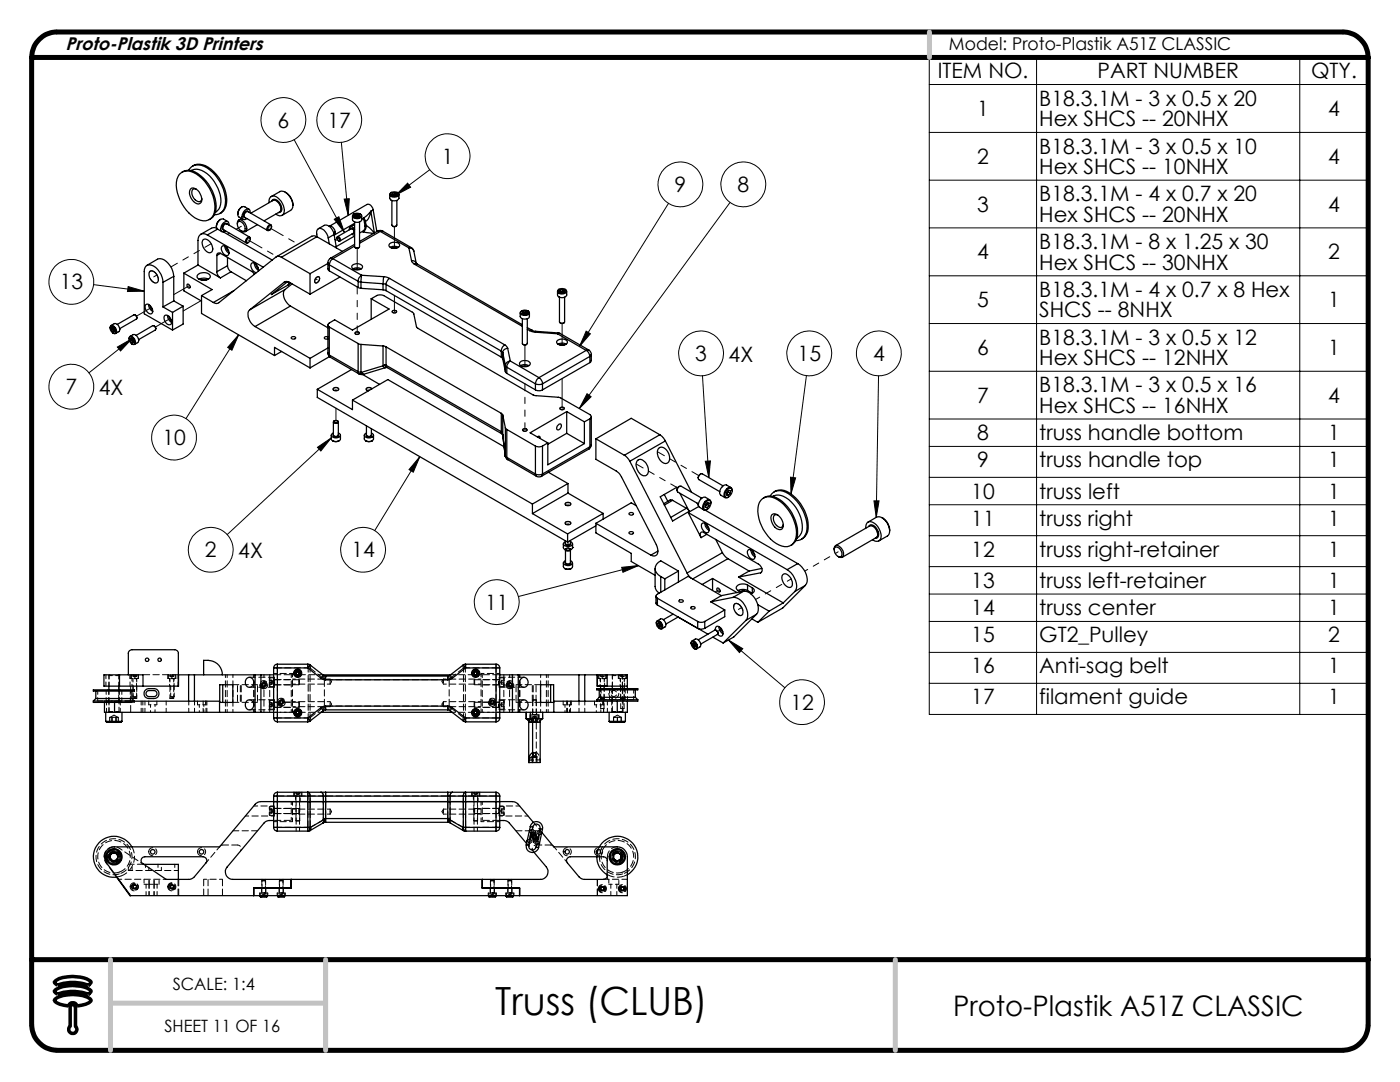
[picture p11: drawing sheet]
<svg xmlns="http://www.w3.org/2000/svg" width="279mm" height="216mm" viewBox="0 0 279 216" stroke-linecap="round" stroke-linejoin="round" font-family="sans-serif">
<defs><g id="words">
<text font-size="7.8" x="98.8" y="202.6">Truss (CLUB)</text>
<text font-size="5.6" x="190.2" y="202.7">Proto-Plastik A51Z CLASSIC</text>
<g font-size="4.2">
<text x="187.2" y="15.7">ITEM NO.</text>
<text x="219" y="15.7">PART NUMBER</text>
<text x="261.7" y="15.7">QTY.</text>
<text x="195" y="23.2">1</text>
<text x="207.4" y="21.1">B18.3.1M - 3 x 0.5 x 20</text>
<text x="265.1" y="23.2">4</text>
<text x="55.4" y="25.5">6</text>
<text x="65.4" y="25.5">17</text>
<text x="207.4" y="25.2">Hex SHCS -- 20NHX</text>
<text x="88.2" y="32.7">1</text>
<text x="195" y="32.7">2</text>
<text x="207.4" y="30.6">B18.3.1M - 3 x 0.5 x 10</text>
<text x="207.4" y="34.7">Hex SHCS -- 10NHX</text>
<text x="265.1" y="32.7">4</text>
<text x="134.6" y="38.3">9</text>
<text x="147.2" y="38.3">8</text>
<text x="207.4" y="40.2">B18.3.1M - 4 x 0.7 x 20</text>
<text x="195" y="42.2">3</text>
<text x="207.4" y="44.3">Hex SHCS -- 20NHX</text>
<text x="265.1" y="42.2">4</text>
<text x="195" y="51.8">4</text>
<text x="207.4" y="49.7">B18.3.1M - 8 x 1.25 x 30</text>
<text x="207.4" y="53.8">Hex SHCS -- 30NHX</text>
<text x="265.1" y="51.8">2</text>
<text x="11.9" y="57.7">13</text>
<text x="207.4" y="59.2">B18.3.1M - 4 x 0.7 x 8 Hex</text>
<text x="195" y="61.3">5</text>
<text x="207.4" y="63.3">SHCS -- 8NHX</text>
<text x="265.1" y="61.3">1</text>
<text x="195" y="70.8">6</text>
<text x="207.4" y="68.8">B18.3.1M - 3 x 0.5 x 12</text>
<text x="265.1" y="70.8">1</text>
<text x="138.8" y="72">3</text>
<text x="145.4" y="72.1">4X</text>
<text x="159.2" y="72">15</text>
<text x="174.2" y="72">4</text>
<text x="207.4" y="72.9">Hex SHCS -- 12NHX</text>
<text x="13.1" y="78.7">7</text>
<text x="19.7" y="78.8">4X</text>
<text x="195" y="80.4">7</text>
<text x="207.4" y="78.3">B18.3.1M - 3 x 0.5 x 16</text>
<text x="207.4" y="82.4">Hex SHCS -- 16NHX</text>
<text x="265.1" y="80.4">4</text>
<text x="32.4" y="88.8">10</text>
<text x="195" y="87.9">8</text>
<text x="207.4" y="87.9">truss handle bottom</text>
<text x="265.1" y="87.9">1</text>
<text x="195" y="93.3">9</text>
<text x="207.4" y="93.3">truss handle top</text>
<text x="265.1" y="93.3">1</text>
<text x="193.9" y="99.5">10</text>
<text x="207.4" y="99.5">truss left</text>
<text x="265.1" y="99.5">1</text>
<text x="193.9" y="104.9">11</text>
<text x="207.4" y="104.9">truss right</text>
<text x="265.1" y="104.9">1</text>
<text x="40.9" y="111.2">2</text>
<text x="47.6" y="111.3">4X</text>
<text x="70.1" y="111.2">14</text>
<text x="193.9" y="111.1">12</text>
<text x="207.4" y="111.1">truss right-retainer</text>
<text x="265.1" y="111.1">1</text>
<text x="193.9" y="117.3">13</text>
<text x="207.4" y="117.3">truss left-retainer</text>
<text x="265.1" y="117.3">1</text>
<text x="96.8" y="121.7">11</text>
<text x="193.9" y="122.8">14</text>
<text x="207.4" y="122.8">truss center</text>
<text x="265.1" y="122.8">1</text>
<text x="193.9" y="128.2">15</text>
<text x="207.4" y="128.2">GT2_Pulley</text>
<text x="265.1" y="128.2">2</text>
<text x="193.9" y="134.4">16</text>
<text x="207.4" y="134.4">Anti-sag belt</text>
<text x="265.1" y="134.4">1</text>
<text x="157.7" y="141.6">12</text>
<text x="193.9" y="140.6">17</text>
<text x="207.4" y="140.6">filament guide</text>
<text x="265.1" y="140.6">1</text>
</g>
<text font-size="3.7" x="13.1" y="9.9">Proto-Plastik 3D Printers</text>
<text font-size="3.5" x="189.4" y="9.9">Model: Proto-Plastik A51Z CLASSIC</text>
<g font-size="3.4">
<text x="34.5" y="197.5">SCALE: 1:4</text>
<text x="32.8" y="206">SHEET 11 OF 16</text>
</g>
</g></defs>
<g fill="none" stroke="#000" stroke-width=".2">
<path d="M185.5 11.4h87.6v131.2h-87.6zM185.5 16.9h87.6M206.9 11.4v131.2M259.4 11.4v131.2M58.7 27.9l10.1 18.5M68.1 28.4l1.4 14.6M68.7 39.7h1l-.2 3.3zM81.4 36.5l.6 .9-3 1.5zM85.8 33.9l-6.8 5M185.5 26.4h87.6M185.5 35.9h87.6M18.7 56.8l10.1 1.3"/>
<path d="M25.6 57.2l3.2 .9-3.4 .1zM66.7 43.7l.9-.4 1.2 3.1zM133.4 40.6l-17.8 28.5M145.7 40.4l-30.1 41.1M185.5 45.5h87.6M185.5 55h87.6M23.4 69.3l2.9-1.7-2.2 2.4zM26.3 67.6l-8.6 6.8M47.6 66.8l-1.3 3.1-.9-.6zM47.6 66.8l-10.5 16.7M117 66.1l.8 .5-2.2 2.5zM117.2 78.6l.8 .6-2.4 2.3z"/>
<path d="M140.2 75l1.3 20.3M160.9 75l-3 23.5M175.3 75l-.4 28.2M185.5 64.6h87.6M185.5 74.1h87.6M63.4 89.3l2.7-1.9-2.1 2.6zM66.1 87.4l-20.8 19.3M83.8 91.1l-1.3 3.1-.9-.5zM83.8 91.1l-9 14.8M140.8 92h1l-.3 3.3zM157.8 95.2l1 .2-.9 3.1zM174.4 99.9h1l-.5 3.3z"/>
<path d="M185.5 83.6h87.6M185.5 89.1h87.6M185.5 95.3h87.6M124.1 113.2l3.3-.3-3.1 1.3zM127.4 112.9l-23.9 6.1M185.5 100.7h87.6M185.5 106.9h87.6M185.5 113.1h87.6M185.5 118.5h87.6M145.4 127.7l11.2 9.5M145.4 127.7l2.8 1.7-.6 .8zM185.5 124h87.6"/>
<path d="M185.5 130.2h87.6M185.5 136.3h87.6"/>
<circle cx="56.6" cy="23.9" r="4.5"/>
<circle cx="67.7" cy="23.9" r="4.5"/>
<circle cx="89.3" cy="31.2" r="4.5"/>
<circle cx="135.8" cy="36.8" r="4.5"/>
<circle cx="148.3" cy="36.8" r="4.5"/>
<circle cx="14.2" cy="56.3" r="4.5"/>
<circle cx="14.2" cy="77.2" r="4.5"/>
<circle cx="139.9" cy="70.5" r="4.5"/>
<circle cx="161.5" cy="70.5" r="4.5"/>
<circle cx="175.4" cy="70.5" r="4.5"/>
<circle cx="34.8" cy="87.3" r="4.5"/>
<circle cx="42.1" cy="109.7" r="4.5"/>
<circle cx="72.5" cy="109.7" r="4.5"/>
<circle cx="99.1" cy="120.1" r="4.5"/>
<circle cx="160.1" cy="140.1" r="4.5"/>
</g>
<path d="M10.9 197.7a6 6 0 0 1 5.2-.9 3.2 3.2 0 0 1 2.1 1 .79 .79 0 0 1-1.3 .4 10.7 10.7 0 0 0-5.5 .1l-.5-.4zM10.9 195.9a6 6 0 0 1 5.2-.9 3.2 3.2 0 0 1 2.1 1 .79 .79 0 0 1-1.3 .4 10.7 10.7 0 0 0-5.5 .1l-.5-.4zM11 199.4a7.1 7.1 0 0 1 7 0l.2 .2a1.36 1.36 0 0 1-1.1 .8l-1.7 .3a.9 .9 0 0 0-.9-.6 .9 .9 0 0 0-.8 .6 4.3 4.3 0 0 1-2.7-.9l-.1-.2zM14 204.8a.81 .81 0 0 0 0 1.2 .81 .81 0 0 0 1.1 0 .81 .81 0 0 0 0-1.2M14 201a.53 .53 0 0 1 .5-.6 .53 .53 0 0 1 .6 .6" fill="none" stroke="#000" stroke-width=".7" stroke-linecap="butt"/>
<path d="M11.4 6.4a5.1 5.1 0 0 0-5.1 5.1M267.9 6.4a5.1 5.1 0 0 1 5.1 5.1M6.3 204.5a5.2 5.2 0 0 0 5.1 5.1M273 204.5a5.2 5.2 0 0 1-5.1 5.1" fill="none" stroke="#000" stroke-width="1" stroke-linecap="butt"/>
<path d="M14 201v3.8M15.1 201v3.8" fill="none" stroke="#000" stroke-width=".7"/>
<path d="M11.4 6.4h256.5M6.3 191.5h266.7M6.3 204.5v-193h266.7v193M11.4 209.6h256.5" fill="none" stroke="#000" stroke-width="1"/>
<path d="M185.5 6.4v5.1M22 191.5v18.1M65 191.5v18.1M178.7 191.5v18.1M22 200.2h43" fill="none" stroke="#c0c0c0" stroke-width="1"/>
<path d="M68.7 39.7h1l-.2 3.3zM66.7 43.7l.9-.4 1.2 3.1zM117 66.1l.8 .5-2.2 2.5zM81.4 36.5l.6 .9-3 1.5zM124.1 113.2l3.3-.3-3.1 1.3zM145.4 127.7l2.8 1.7-.6 .8zM63.4 89.3l2.7-1.9-2.1 2.6zM83.8 91.1l-1.3 3.1-.9-.5zM117.2 78.6l.8 .6-2.4 2.3zM23.4 69.3l2.9-1.7-2.2 2.4zM25.6 57.2l3.2 .9-3.4 .1zM47.6 66.8l-1.3 3.1-.9-.6zM174.4 99.9h1l-.5 3.3zM140.8 92h1l-.3 3.3zM157.8 95.2l1 .2-.9 3.1z" fill="#000"/>
<g fill="none" stroke="#000" stroke-width=".25">
<path d="M35.8 34.8a2.51 2.51 0 0 1 3.4-.1 8.1 8.1 0 0 1 3.6 7.7 2.17 2.17 0 0 1-3.4 1.3 8.1 8.1 0 0 1-4.1-7.9zM36.3 34.4a2.92 2.92 0 0 1 3.7 .6 8 8 0 0 1 3 7.3 2.07 2.07 0 0 1-1.2 1.5M37.6 34a2.41 2.41 0 0 1 3.7-.5 8.1 8.1 0 0 1 3.6 7.7 2.05 2.05 0 0 1-2.1 1.7M38 37.7a1.23 1.23 0 0 1 1.8 .6l.3 .8a1 1 0 0 1-.5 1.6 2.28 2.28 0 0 1-1.6-3zM38.2 34a2.6 2.6 0 0 1 3.1 .6 7.3 7.3 0 0 1 2.7 6.2 2.05 2.05 0 0 1-1 1.6M38.4 33.2a3 3 0 0 1 3.8 .6 8.2 8.2 0 0 1 2.9 7.3 2.22 2.22 0 0 1-1.2 1.5M39.2 37.7a.69 .69 0 0 0-.9 .2 .69 .69 0 0 0 0 .9 1.55 1.55 0 0 0 1.7 1.3l.3-.4M54.1 39.2l1.7-1a2.3 2.3 0 0 1 2.5 1.9l.2 .9M56.9 38.3a2.84 2.84 0 0 1 1.6 2.7M77.8 38.8v.7a1.06 1.06 0 0 0 1.8 0v-.7M78.1 38.4l.6-.1a.67 .67 0 0 1 .8 .4 .95 .95 0 0 1-1.6 0zM78.1 38.4l-.3 .2a.75 .75 0 0 0 .4 .7 .75 .75 0 0 0 .8 0 .54 .54 0 0 0 .6-.6l-.3-.3"/>
<path d="M78.4 38.5v.4l.2-.1M78.6 38.8l-.2 .1M78.6 38.8l.4 .1M78.8 38.5l.4 .2-.1 .2-.5 .1-.4-.2 .2-.3M78.8 38.5h-.4M78.8 38.8l.2 .1M78.8 38.5v.3M78.8 38.8h-.2M79 38.9h.1M29.3 53l2.1-1.3a1.89 1.89 0 0 1 2.2 .9 4 4 0 0 1 1.1 2.5M30 54.1a1.58 1.58 0 0 1 1.4 2.2 1.21 1.21 0 0 1-1.6-1.1 1.11 1.11 0 0 1 .2-1.1zM32.5 56.3a3.8 3.8 0 0 0-2.7-3.5 1.06 1.06 0 0 0-1 1.4v8.4l5.6 3.3"/>
<path d="M32.5 56.3v4.9M34.7 55.1l-2.2 1.2M34.7 55.1v4.9M36.7 54.5l5.6 3.3-2.1 1.2M36.7 54.5v3.5l3.5 2.1M37.4 56.7a.47 .47 0 0 1 .5 .3 .47 .47 0 0 1-.2 .5l-.4-.4zM39.4 54.9a1.67 1.67 0 0 1 2.6 .2 1.6 1.6 0 0 1-2.7 .2zM39.5 52.9l4.5 2.6M39.5 52.9l-2.8 1.6M39.7 55.7l1-.2 .9 .2M40.2 55.9h.9M40.2 59v3.5l14.6 8.4"/>
<path d="M40.2 59l2.4 1.4M40.5 47.9a1.11 1.11 0 0 1 1.6 .6l.2 .4a.95 .95 0 0 1-.5 1.5 2.01 2.01 0 0 1-1.3-2.5zM41.4 46.9a1.14 1.14 0 0 0-1.3-.1 1.14 1.14 0 0 0-.6 1.2v4.9M41.4 46.9l11.1 6.4M43.2 45.2l.2 .5M43.3 45.5l-.5-.1-.6 .1-2.1 1.2M43.3 54.2a1.6 1.6 0 0 0 .7 1.3M43.3 51v3.2M43.4 45.7l.9 .5M43.4 45.7l-2 1.2M44 50.6l6.2 3.6 .6 .6M44 50.6a.44 .44 0 0 0-.5-.1 .44 .44 0 0 0-.2 .5"/>
<path d="M44 50.6l-.7 .4M44 43.8l-.6 .6-.2 .8M44.3 49.2a.84 .84 0 0 1 1.2 .6 .82 .82 0 0 1-.1 1.2 1.39 1.39 0 0 1-1.1-1.8zM44.6 46.3l9.7 5.6M44.9 49.1l.2 .9 .6 .5M45.2 49.4l.1 .4 .3 .3M45.4 44.7h-.1a.75 .75 0 0 0-.8 .3 .75 .75 0 0 0 0 .9h.2M45.4 53a1.62 1.62 0 0 0 .7 1.2M45.4 53l-2.1 1.2M45.4 51.4v1.6M45.4 44.2l-.8-.5a1.37 1.37 0 0 0-1.4 1.5M45.7 44.9v-.3a.66 .66 0 0 0-.7-.4 .66 .66 0 0 0-.6 .5l-.2 .3a.87 .87 0 0 0 .2 1.3l.6-.2"/>
<path d="M46.1 54.2l-2.1 1.3M46.1 54.2l3.1 1.8M46.7 58l-4.1 2.4M47.4 44.7a.68 .68 0 0 1 .4-.9 .68 .68 0 0 1 .8 .5l.3 .3a1.15 1.15 0 0 1 0 1.6l-.7-.1M47.4 44.3a.86 .86 0 0 1 1.4 .7 .64 .64 0 0 1 .2 .7 .64 .64 0 0 1-.7 .4l-.7-.6a1.3 1.3 0 0 1-.2-1.2zM47.4 42.8l.3 .5 .8 .5M48.2 43.6l-.6 .3M48.3 41.3l-.3 .2a1.51 1.51 0 0 0-.6 1.3M49.6 47.5l.1-.1a.55 .55 0 0 1 .2 .7 .55 .55 0 0 1-.6 .3l-.1-.4zM49.6 42.3l-.1-.2a.85 .85 0 0 0-.7 1.3h.1M49.7 41.8l-.8-.5a1.28 1.28 0 0 0-1.5 1.5M49.8 47.3l-4.5-2.6a.78 .78 0 0 0-.7 1.1l4.5 2.7"/>
<path d="M49.9 42.5v-.4a.47 .47 0 0 0-.7-.3l-.6 .4a1.02 1.02 0 0 0 0 1.6l.6-.2M50 47.7l-.2-.4a.78 .78 0 0 0-.7 1.2l.5-.1M50.1 42.5l4.4-2.5a1.51 1.51 0 0 1 1.3 2.3l-3.1 1.8M50.8 52.5l.2 .9 .6 .5M51.1 52.8l.1 .4 .3 .3M51.4 44.8l-2.4 1.4M51.6 54.1a1.36 1.36 0 0 0-1.3-1.6 1.31 1.31 0 0 0 .9 1.9M53.7 40.4a1.02 1.02 0 0 1 .5-1.2 1.02 1.02 0 0 1 1.3 .3 2.96 2.96 0 0 1 1.1 3.2 1 1 0 0 1-1.6 0M53.7 45.2l.3-.2a.54 .54 0 0 1 .1 .7 .54 .54 0 0 1-.5 .3l-.1-.5zM54.1 44.9l-4.6-2.7a.76 .76 0 0 0-.7 1.2l4.6 2.6M54.2 45.3l-.1-.4a.74 .74 0 0 0-.7 1.1l.4-.1M54.3 40.1a.77 .77 0 0 1 .7-.3 .77 .77 0 0 1 .6 .5l.3 .3a1.09 1.09 0 0 1-.3 1.8"/>
<path d="M56.2 51.3a1.02 1.02 0 0 0-1.1 0l-11.4 9.1a.87 .87 0 0 1-1.1 0M56.2 51.3l5.7 3.3M56.7 56.3a.95 .95 0 0 1 1.1 .1l4.1 2.3M56.7 56.3l-6.9 5.5M56.9 57.8a2.43 2.43 0 0 0 1.1 3.3M56.9 57.8l-7.1 4M56.9 56.2l-.2 .1M57.4 56.2h.1M57.4 56.2l-3.2 2.6 3.3-1.9M57.6 56.3l-.1 .6M58 56.5l-.5 .4M58.3 56.7l-1.4 1.1"/>
<path d="M58.5 41a1.06 1.06 0 0 1-.5 1l-1.7 1M61.9 54.6v4.1M63.1 55.4l.5-.2a.79 .79 0 0 1-.7 1.2l-.1-.3zM63.3 47.2l-.5-.1h-.6l-7 4.1M63.3 47.2l-7.1 4.1M63.3 47.2l5 3M63.3 47.3a1.4 1.4 0 0 1 .3-1.7 1.95 1.95 0 0 1 1.9 1.9M63.5 45.6l1.2-.6a1.81 1.81 0 0 1 2 1.8M65.4 52.4v1.3l.3 .3M65.4 52.4l.3 .4M65.4 52.6l-3.5 2M65.5 47.5l.2 1.2"/>
<path d="M65.7 52.8l5.8 3.3M65.7 52.8v1.2M65.7 54l5.8 3.4M65.9 51.5l-.4 .5-.1 .4M65.9 51.5l.5 .1M66.4 51.6a1.6 1.6 0 0 0-.7 1.2M66.4 51.6l5.8 3.3M66.7 46.8l-1.2 .7M66.7 46.8l.4 2.7M66.9 46.2v.5M66.9 46.2l-.3 .3M66.9 46.7l-.2 .1"/>
<path d="M67.2 47.5l.1-.2a.51 .51 0 0 1 .5 .2 .51 .51 0 0 1 0 .6l-.3-.1M67.3 47.4a.37 .37 0 0 1 .4 .2 .37 .37 0 0 1-.1 .4l-.3-.3zM67.3 47.2l2.8-1.6a.58 .58 0 0 1 .5 .9l-2.8 1.6M67.8 55.3l-5.9 3.4M70 45.7a.51 .51 0 0 1 .6 .2 .51 .51 0 0 1-.1 .6M70.2 46.7l.6 .2M70.3 52.9a1.29 1.29 0 0 1 2.1 .4 1.3 1.3 0 0 1-2.2 0zM70.3 43.1v.8a1.06 1.06 0 0 0 1.9 0v-.8M70.4 53.7l.8-.3 .9 .3M70.5 42.8l.8-.3a.6 .6 0 0 1 .7 .7l-.7 .3a.59 .59 0 0 1-.8-.7zM70.7 42.7l-.4 .4a1.1 1.1 0 0 0 1.9 .1v-.2l-.3-.3M70.8 44.3v4.9l.1 .2"/>
<path d="M70.8 44.9l-.9 .4M70.8 45.8l-.1-.2a.64 .64 0 0 0-.9-.3l-.1 .6M70.8 44.6l-4.1 2.3 .2-.2M70.8 47.1l-3.7 2.1M70.8 48.8l-4.9 2.7M70.8 49.1l-4.4 2.5M70.8 53.8l.5-.1 .4 .1M70.9 49.4l.4 .1 .3-.1M70.9 42.8l-.1 .3 .4 .2 .4-.1M70.9 42.8v.4M71.2 43.1l-.2 .1M71.2 43.1l.4 .1"/>
<path d="M71.2 43.1l-.3 .1M71.4 42.8l.4 .1-.2 .3M71.4 42.8h-.5M71.4 43.1l.2 .1M71.4 42.8v.3M71.4 43.1h-.2M71.5 56.1l.5 .2M71.5 57.4l.5 .1M71.5 56.1v1.3M71.6 43.2h.1M71.8 44.3v4.9l-.2 .2h-.7M72 56.3l4.4 .3"/>
<path d="M72 56.3v1.2M72 57.5l4.4 .3M72.2 54.9l-.2 1.4M72.2 54.9a1.28 1.28 0 0 0-.7 1.2M72.2 54.9l4.4 .3M72.5 46.3l-.1-.1-.6 .3M72.5 46.3l2.1 .3M72.6 43.5l.3 .6M72.6 43.6h-.1l.4 .5M72.6 43.6l.2 1.6M72.8 45.2a.92 .92 0 0 1-.4 .9M72.9 44.1l.2 .9"/>
<path d="M73.1 45a1.38 1.38 0 0 1-.6 1.3M73.1 45l.6 .4 1 1.1M73.1 45h-.3v.2M74 42.2l-.5 1.4-.3 .4-.3 .1M74 42.2l-.7 .8-1.1 .7M74 42.2l.7 4.3M74.1 59.6l3.5 2.1-7.3 4.2-3.5-2.1-1.1 .7a.43 .43 0 0 0-.3 .4 .43 .43 0 0 0 .3 .4M74.1 59.6l1.2-.7h1.1l6 3.4 .2 .3 .5 2.6 .2 .2 23.1 13.4 5.4 .5 5.9 3.4a.46 .46 0 0 1 .3 .4 .46 .46 0 0 1-.3 .5M74.1 59.6v4.1M74.5 41.9l-.1-.3a.96 .96 0 0 0-1.1-.8l-7.6 4.4a1.11 1.11 0 0 1 1.2 1M74.5 41.9l-.5 .3M74.5 41.9l.7 4.3"/>
<path d="M75.4 46.1l.5-.1 .5 .1M75.4 46.1l.5 .1M75.4 46.1l-3.6 2.1M75.9 46.2l5.7 3.3M75.9 46.2l-4.1 2.3M76.4 46.1l-.5 .1M76.4 46.1l5.7 3.3M76.4 56.6l.6 .2M76.4 57.8l.6 .2M76.4 56.6v1.2M76.6 55.2l1.2 .4M76.6 55.2l-.2 1.4"/>
<path d="M77 56.8l23 13.3M77 56.8v1.2M77 58l23 13.3M77.8 48.6a1.47 1.47 0 0 1 1.9 .2 .83 .83 0 0 1-1.1 .8 .65 .65 0 0 1-.8-.2 .65 .65 0 0 1 0-.8zM77.8 55.6a1.62 1.62 0 0 0-.8 1.2M77.8 55.6l23 13.2M77.9 49.4l.8-.3 .8 .3M78.2 40v4.9l.2 .2M78.2 49.5l.3-.1 .6 .1M78.4 45.1l.1 .1 .6-.1M79.2 40v4.9l-.3 .3-.5-.1M81.6 49.5a.92 .92 0 0 1 1 .6"/>
<path d="M81.6 49.5l.5 2.5M82.1 49.4l.5 .7M82.1 49.4l-.5 .1M82.1 52l.2 .4 .4 .3M82.1 52a.92 .92 0 0 1 1 .6M82.6 50.1l.6 2.5M82.7 52.7l21.5 12.4M83.2 52.6l-.5 .1M83.2 52.6l21 12.2M111.3 58.1v.8a1.06 1.06 0 0 0 1.8 0v-.8M111.4 57.9a.99 .99 0 0 1 1.6 .2 .98 .98 0 0 1-1.7 0zM111.6 57.7l-.3 .3a.75 .75 0 0 0 .4 .7 .75 .75 0 0 0 .8-.1 .58 .58 0 0 0 .6-.6l-.4-.3"/>
<path d="M111.7 59.3v4.9l.1 .3M111.8 57.9l-.1 .2 .3 .2 .5-.1M111.8 57.9v.3h.2M112 58.2h-.1M112 58.2h.5M112.3 57.8l.3 .2-.1 .2M112.3 57.8l-.5 .1M112.3 58.1l.2 .1M112.3 57.8v.3M112.3 58.1l-.3 .1M112.5 58.2h.1M112.7 59.3v4.9l-.2 .3h-.7"/>
<path d="M22 65.5l.1-.4a.93 .93 0 0 1 1.2 1 .42 .42 0 0 1-.3 .5 .42 .42 0 0 1-.5-.1M22 65.2l.2-.1a.93 .93 0 0 1 .8 1.4 .97 .97 0 0 1-1-1.3zM22.2 64.9l.6-.3a1.04 1.04 0 0 1 .9 1.6l-.6 .3M22.3 65.8l.2 .4M22.5 65.4l.2 .4M22.5 65.4h-.2v.4M22.5 65.4l.4 .4v.4h-.4M22.5 65.4v.3M22.5 65.7l-.2 .1M22.5 65.7l.2 .1M22.7 65.8l.2 .2M22.9 66l-.4 .2"/>
<path d="M25.8 67.6l.1-.4a.83 .83 0 0 1 1.1 .8l.1 .3-.2 .4h-.6M25.8 67.4l.1-.1a.93 .93 0 0 1 .8 1.4 .97 .97 0 0 1-.9-1.3zM25.9 67.1l.7-.3a1.04 1.04 0 0 1 .9 1.6l-.7 .3M26 68v-.4h.3l.3 .3v.4l-.3 .1M26 68l.3 .4M26.3 67.8v-.2l.2 .4M26.3 67.8l-.3 .2M26.3 67.8l.2 .2M26.5 68l.1 .2M26.5 68l.1 .2-.3 .2M27 62.8l.2 .3 .1 .4M27.3 63.5l-.2-.6-.4-.1-3.3 1.9"/>
<path d="M27.3 63.5l-.1 .2-3.3 1.9M29 60.9a.83 .83 0 0 1 1.3 .6 .82 .82 0 0 1-.2 1.2 1.45 1.45 0 0 1-1.1-1.8zM29.7 60.7l.2 .9 .6 .6M30 61l.4 .7M30.7 65l.3 .3 .1 .3M31.1 65.6l-.2-.5-.4-.1-3.3 1.9M31.1 65.6l-.1 .3-3.3 1.9M32.5 61.2l1.9 1.1M32.8 63a.84 .84 0 0 1 1.3 .6 .64 .64 0 0 1 .2 .8 .64 .64 0 0 1-.6 .4 1.5 1.5 0 0 1-.9-1.8zM33.4 62.9l.3 .9 .6 .5M33.8 63.2l.4 .7M34.4 62.3v3.6"/>
<path d="M34.7 60l-2.2 1.2M34.7 60l1.8 1.1M36.5 61.1l-2.1 1.2M36.5 61.1v3.6l-2.1 1.2M49.8 61.8a2.38 2.38 0 0 0 1.1 3.4M50.9 65.2l11 6.3M54.8 70.9v-1.6l7.1 4.1M56.2 70.1l-1.4 .8M58 61.1l-7.1 4.1M58 61.1l7.4 4.3M58.1 67.3a.47 .47 0 0 1 .5-.2 .47 .47 0 0 1 .4 .4 .47 .47 0 0 1-.5 .2 .47 .47 0 0 1-.4-.4zM61.9 71.5v1.9"/>
<path d="M63.3 77.7l7 4v-1.9M63.3 77.7v1.6l50 28.9M65.4 70.4l.2 .5 .3 .4M65.4 67.2h-.4l-.3 .1v.2l.3 .2 .4-.1M65.4 70.4l.3 .4M65.4 64.8v5.6M65.4 69.4l-3.5 2.1M65.7 70.8l.2 .5M65.7 65.3v5.5M65.7 65.3l5.8 3.2M65.7 70.8l5.8 3.4M65.8 71.2l-3.9 2.2"/>
<path d="M65.9 71.3l5.7 3.3M66.5 77.5a.57 .57 0 0 1 .6-.2 .57 .57 0 0 1 .5 .5 .59 .59 0 0 1-.7 .2 .59 .59 0 0 1-.4-.5zM70.2 73.7l-6.9 4M70.3 79.8l36 20.8M70.3 79.8l7.1-4.1 23.2 13.4M70.9 66.3l.4-.1 .4 .2a.41 .41 0 0 1-.4 .3 .41 .41 0 0 1-.4-.3zM71.5 68.5l.5 .2M71.5 74.2l.5 .1M71.5 74.2l.1 .4M71.5 68.5v5.7M71.6 74.6l.5 .1M72 74.3l.1 .4"/>
<path d="M72 68.7v5.6M72 68.7l4.4 .3M72 74.3h.1M72.1 74.7h.1M72.1 74.3l.5 .4M72.1 74.3l.1 .4M72.4 74.7l3.3 2M72.6 74.7h-.4M74.2 77.6a.6 .6 0 0 0-.6-.3 .6 .6 0 0 0-.5 .5l.5 .2M76.4 69l.6 .2M76.4 73l.5 .4M76.4 69v4"/>
<path d="M76.4 73l-4.3 1.3M76.8 72.8l.2 .1M76.8 72.8l-.4 .2M76.8 72.8l.3 .4M76.9 73.4l-4.3 1.3M77 72.9l.3 .4M77 69.2v3.7M77 69.2l23 13.3M77 72.9l23 13.2M77.1 73.3h.2M77.2 73.3l-.3 .1M77.3 73.3l22.9 13.3-.2-.5"/>
<path d="M78.3 62.1a.47 .47 0 0 1 .5-.2 .47 .47 0 0 1 .3 .4 .47 .47 0 0 1-.5 .2 .47 .47 0 0 1-.3-.4zM100 70.1l.3 .3M100 71.3l.3 .3M100 70.1v1.2M100.3 70.4l.6 2.5M100.3 70.4v1.2M100.3 71.6l.6 2.6M100.8 68.8l.5 .7M100.8 68.8a1.38 1.38 0 0 0-.8 1.3M100.9 72.9l.2 .4M100.9 74.2l.2 .3M100.9 72.9v1.3"/>
<path d="M101.1 73.3l5.8 3.3M101.1 73.3v1.2M101.1 74.5l5.8 3.3M101.3 69.5a.97 .97 0 0 0-1 .9M101.3 69.5l.5 2.5M101.8 72a1.6 1.6 0 0 0-.7 1.3M101.8 72a.97 .97 0 0 0-.9 .9M101.8 72l5.8 3.4M103.8 72.2a1.29 1.29 0 0 1 2 .4 1.31 1.31 0 0 1-2.1 0zM103.8 62.4v.7a1.06 1.06 0 0 0 1.9 0v-.7M103.9 73l.8-.3 .9 .3M104 62.2l.7-.3a.59 .59 0 0 1 .8 .6l-.2 .2-.6 .1a.67 .67 0 0 1-.8-.5z"/>
<path d="M104.2 62l-.4 .4a1.15 1.15 0 0 0 1.9 .1l-.2-.4-.2-.1M104.2 63.6v4.9l.2 .2M104.3 73.1l.4-.1 .5 .1M104.4 68.7l.2 .1 .5-.1M104.4 62.1l-.1 .3 .3 .2 .5-.1M104.4 62.1v.4l.5-.1M104.5 62.5h.6M104.9 62.1l.3 .2-.1 .2M104.9 62.1h-.5M104.9 62.4l.2 .1M104.9 62.1v.3M105.1 62.5h.1"/>
<path d="M105.2 63.6v4.9l-.3 .3-.5-.1M105.2 65.4l1 .5M105.2 65.7l.5 .3M105.7 66l1.2 .3M106.2 65.9l.7 .2M106.2 65.9l-.5 .1M106.9 76.6l.5 .1 .9-.1M106.9 77.8a1.5 1.5 0 0 0 1.4 0M106.9 76.6v1.2M106.9 66.3l4.4 .3M106.9 66.1v.2M106.9 66.1l4.4 .3"/>
<path d="M107.6 75.4a1.6 1.6 0 0 1 .7 1.2M107.6 75.4a1.6 1.6 0 0 0-.7 1.2M108.3 76.6v1.2M111.2 67.9a1.29 1.29 0 0 1 2 .4 1.28 1.28 0 0 1-2.1 .1zM111.3 66.6l5.7 3.3M111.3 66.4l.5 .1M111.3 68.7l.8-.2 .9 .2M111.3 66.4v.2M111.7 68.8l.5-.1 .4 .1M111.8 66.5l-.5 .1M111.8 66.5l5.7 3.3M111.8 64.5l.4 .1 .3-.1"/>
<path d="M117 69.9a1.53 1.53 0 0 1 .7 1.2M117 69.9l-9.4 5.5M117.5 69.8l.4 .5 .1 .4M117.5 69.8l-.5 .1M117.7 71.1l-9.4 5.5M117.7 71.1v1.3M117.7 72.4l-9.4 5.4M118 70.7v1.2l-.3 .5M118 70.7l-.3 .4M66.1 86.9v.7a1.06 1.06 0 0 0 1.8 0v-.7M66.4 87.9l.7 .2 .6-.2M66.5 84.2v2.6a.57 .57 0 0 0 1 0v-2.6"/>
<path d="M66.5 86.4a.45 .45 0 0 0-.3 .7 1.15 1.15 0 0 0 1.7-.2l-.4-.5M66.5 86.7a.51 .51 0 0 0 .5 .4 .51 .51 0 0 0 .5-.4M66.6 84a.43 .43 0 0 1 .5-.1 .43 .43 0 0 1 .3 .3 .43 .43 0 0 1-.4 .2 .43 .43 0 0 1-.4-.4zM66.7 84l-.1 .1a.46 .46 0 0 0 .4 .4 .46 .46 0 0 0 .5-.4l-.2-.1M72.7 86.9v.7a1.18 1.18 0 0 0 1.5 .4M73 87.9l.6 .2 .6-.1M73.1 85v1.8a.57 .57 0 0 0 1 0v-1.3M73.1 86.4l-.4 .3a.95 .95 0 0 0 .9 .7 .95 .95 0 0 0 .9-.5l-.4-.5M73.1 86.7a.53 .53 0 0 0 .5 .5 .53 .53 0 0 0 .6-.3l-.1-.2M74.3 87.9l-.1 .1M74.5 86.9v.7l-.3 .4M100 82.5l.3 .3"/>
<path d="M100 86.1l.2 .2M100 82.5v3.6M100.2 86.3l.6 4.6M100.2 86.3l.1 .2M100.3 82.8v4l-.1-.3M100.3 82.8l.6 2.6M100.8 90.9h.1M100.8 90.9l.3 .4M100.9 85.4v5.7l.5 .6M100.9 85.4l.2 .3M101.1 91.3l.3 .4M101.1 85.7v5.6"/>
<path d="M101.1 85.7l5.8 3.3M101.1 91.3l5.8 3.3M101.4 91.7l5.7 3.3M104.3 85.7a.47 .47 0 0 1 .5-.2 .47 .47 0 0 1 .4 .4 .47 .47 0 0 1-.5 .2 .47 .47 0 0 1-.4-.4zM106.9 89a1.5 1.5 0 0 0 1.4 0M106.9 94.6a1.5 1.5 0 0 0 1.4 0M106.9 94.6l.2 .4M106.9 89v5.6M107.1 95l.5 .2 .5-.2M107.2 87.2l.5-.1 .1 .4M108.3 94.6l-.2 .4M108.3 89v5.6"/>
<path d="M109.3 88.4l-1 .6M109.3 88.4v4.3l7.3-4.2M109.4 94.2l3.9 2.3M111.2 85l.4-.4h.3a.78 .78 0 0 1-.7 1.2 .57 .57 0 0 1 0-.8zM111.8 81.4a.45 .45 0 0 1 .4-.2 .45 .45 0 0 1 .4 .4 .45 .45 0 0 1-.5 .2 .45 .45 0 0 1-.3-.4zM113.1 82.1v4.4M113.1 82.1l3.5 2.1M113.1 82.1l-7.3 4.3 3.5 2M113.1 86.5l-3.8 2.2M113.1 86.5l3.5 2M113.3 98.4l-7 4.1M113.3 98.4l7.1 4"/>
<path d="M113.3 96.5l-7 4.1M113.3 96.5v1.9M116.6 84.2v4.3M117.5 89.6l-9.4 5.4M117.7 89.1l-.2 .5M117.7 83.6v5.5M117.7 83.6l-1.1 .6M117.7 89.1l-9.4 5.5M118 88.7l-.1 .4-.4 .5M118 88.7l-.3 .4M118 83.1v5.6M118.9 87.6v4.1l4.1 2.3 .7 .7 7.3 14a1.65 1.65 0 0 1-.2 2.2h-.2l-.7-.1"/>
<path d="M118.9 87.6l5.7 3.2M124.6 90.8l.6 .5 .5 .7M125.7 92l11.4 22.3M127.2 91.9a1.29 1.29 0 0 1 1.9 .9 1.43 1.43 0 0 1-.3 2.1 2.12 2.12 0 0 1-1.7-2.9zM131.5 89.4a1.29 1.29 0 0 1 1.8 .9 1.35 1.35 0 0 1-.5 2.2 2.16 2.16 0 0 1-1.3-3.1zM131.7 86.7l.7 .7 .4 .6M131.7 86.7l-7.1 4.1M131.7 86.7l-5.7-3.2-7.1 4.1M132.6 98.7l.7 1.3M132.8 88l-7.1 4M132.8 88l5.2 10.2M134.2 99.8h-.5l-1.2 .7"/>
<path d="M134.2 99.8l2.8 1.6M134.2 99.8l-1.6 1M135.2 97.4l-.1-.2-3.3 1.9 2.4 4.9 3.3-2M135.6 97l-.4 .4-.1 .5M135.7 98.4l1.8 3.6M139.8 94.6l-.3 .3-.2 .5M140.1 99.4l-4.2-2.4a.78 .78 0 0 0-.6 1.2l4.1 2.3M141.6 99.7l-.8-.5a1.33 1.33 0 0 0-1.2 2l.9 .5M144.3 96.9l-4.1-2.4a.78 .78 0 0 0-.7 1.2l4.2 2.4M145 98.7l.3 .1M145 98.4h.1M145.1 97.7a.6 .6 0 0 1 .9-.2 1.33 1.33 0 0 1-1 1.8 1.03 1.03 0 0 1 .1-1.6z"/>
<path d="M145.2 98l-.1 .4M145.2 98.2l.5 .3M145.2 98.2l-.1 .2M145.3 98l-.1 .2M145.7 98.5l.1-.6-.3-.1-.4 .4-.1 .5 .3 .1M145.7 98.5l-.4 .3M145.9 97.3l-.9-.5a1.33 1.33 0 0 0-1.1 2l.8 .5M146.1 97.9l-.2-.6a1.32 1.32 0 0 0-1.3 1.9l.4 .1 .4-.1M152.2 99.5a2.95 2.95 0 0 1 3.6 .7 8.1 8.1 0 0 1 3 7.2 2.16 2.16 0 0 1-3.3 1.4 7.9 7.9 0 0 1-4.1-8l.2-.5zM152.4 99.4a2.96 2.96 0 0 1 3.7 .6 8.7 8.7 0 0 1 3.1 6.7 2.55 2.55 0 0 1-1.4 2.1M153.7 99a2.38 2.38 0 0 1 3.7-.5 8 8 0 0 1 3.5 7.7 2.05 2.05 0 0 1-2.1 1.7M154.2 99.1a2.6 2.6 0 0 1 3.2 .6 7.1 7.1 0 0 1 2.5 6.6l-.5 .8-.4 .3"/>
<path d="M154.5 98.1a2.92 2.92 0 0 1 3.7 .7 8 8 0 0 1 3 7.3 2.29 2.29 0 0 1-1.3 1.5M106.3 102.5l7 4M106.3 100.6v1.9M112.4 108.5v.8l.5 .4v2.6a.56 .56 0 0 0 .9 0v-2.6l.5-.4M112.4 112.3v.8a1.05 1.05 0 0 0 1.9 0v-.8M112.7 113.5l.5 .1 .8-.1M112.7 109.6l.2 .1M112.8 100.4a.59 .59 0 0 1 .6-.2 .59 .59 0 0 1 .5 .5 .59 .59 0 0 1-.6 .2 .59 .59 0 0 1-.5-.5zM112.8 104.2a.59 .59 0 0 1 .6-.2 .59 .59 0 0 1 .5 .5 .59 .59 0 0 1-.6 .2 .59 .59 0 0 1-.5-.5zM112.9 108.1l-.3 .1-.2 .4a1.12 1.12 0 0 0 1.9-.1l-.2-.3-.3-.1M112.9 108.4a.5 .5 0 0 0 .4 .4 .5 .5 0 0 0 .5-.4M112.9 111.9a.44 .44 0 0 0-.4 .3 .44 .44 0 0 0 .2 .5l.2 .1a.85 .85 0 0 0 1.3-.6l-.4-.3"/>
<path d="M112.9 112.2a.5 .5 0 0 0 .4 .5 .5 .5 0 0 0 .5-.5M113 109.5a.39 .39 0 0 1 .5-.2 .39 .39 0 0 1 .2 .4 .41 .41 0 0 1-.5 .2 .41 .41 0 0 1-.2-.4zM113.1 109.4l-.2 .1a.47 .47 0 0 0 .4 .5 .47 .47 0 0 0 .5-.3l-.2-.3M113.3 106.5v1.7M113.8 107.8v.7a.55 .55 0 0 1-.5 .3 .55 .55 0 0 1-.4-.3v-.6M114 109.6l-.2 .1M114.3 109.3h.1M114.3 108.5v.8M118.9 104.9l-5.6 3.3M118.9 104.4l11 6.4M118.9 104.4v1.9l7.1 4.1v1.6l4.7 2.8M120.4 102.4l-7.1 4.1"/>
<path d="M120.4 102.4v1.2M125.6 106.2a.47 .47 0 0 1 .4-.2 .47 .47 0 0 1 .4 .4 .47 .47 0 0 1-.5 .2 .47 .47 0 0 1-.3-.4zM125.6 102.4a.47 .47 0 0 1 .4-.2 .47 .47 0 0 1 .4 .4 .47 .47 0 0 1-.5 .2 .47 .47 0 0 1-.3-.4zM127 100.9l-1-.6-7.1 4.1M130.7 113.5v3.5a1.64 1.64 0 0 0 .9 1.4M130.9 119v1.4l.3 .3M131.2 119.4l8 4.6M131.2 119.4v1.3M131.3 110l-1.4 .8M131.9 115l.8 .5M131.9 115v3.2M132.7 115.5v2.2"/>
<path d="M135.4 113.9l-3.5-2a1.66 1.66 0 0 0-1.2 1.6 1.66 1.66 0 0 0 1.2 1.5M135.4 113.9v2.2M135.4 113.9l-2.7 1.6M135.5 119.8a.48 .48 0 0 1 .5-.1 .48 .48 0 0 1 .3 .3 .48 .48 0 0 1-.4 .2 .48 .48 0 0 1-.4-.4zM137 101.4l.5 .6M137 101.4l-3.2 1.9M137.1 114.3l.8 1.1M137.3 102.3l2.6 5M137.3 102.3l19.8 11.4M139.1 100.4l.3 .5M139.5 101.1l-2.2 1.2M139.9 107.3l-.2-.8a.42 .42 0 0 1 .3-.3 .42 .42 0 0 1 .4 .1l11 6.3a1.07 1.07 0 0 1 .4 1.7"/>
<path d="M140.1 104.5a1.07 1.07 0 0 1 1.4 1.3v.2a.71 .71 0 0 1-.8 .3 .71 .71 0 0 1-.5-.6l-.2-.7zM140.7 104.4l.2 .9 .6 .5M140.8 101.8l18.4 10.7M140.8 101.1l.3 .2M140.8 100.8v.1M140.9 100.2a.65 .65 0 0 1 .9-.2 1.29 1.29 0 0 1-1.1 1.7 1.04 1.04 0 0 1 .2-1.5zM141 104.7l.1 .4 .4 .3M141 100.5l-.2 .3M141 100.6l.5 .3M141 100.6l-.2 .2M141 100.5v.1M141.1 106.6l-1.2 .7"/>
<path d="M141.5 100.9v-.5l-.3-.1-.4 .4v.5l.3 .1M141.5 100.9l-.4 .4M141.9 100.4v-.1a.5 .5 0 0 0-.6-.6 1.43 1.43 0 0 0-.8 2.1l.6-.2M142.2 115.4l4.9 2.9M142.2 115.4l-2.1 1.2M142.2 115.4v2.4M142.8 107.6l1.4 2.7M143.1 117.4a.45 .45 0 0 1 .5 .2 .45 .45 0 0 1-.1 .6l-.3-.3zM144 118.9l-6.7-3.9-6.1 3.6a.43 .43 0 0 0-.3 .4 .43 .43 0 0 0 .3 .4M144 118.9l-2.1 1.2M144.2 110.3l.5 .7 .6 .5M144.2 110.3l-7.1 4"/>
<path d="M145.3 111.5l4.2 2.4M145.3 111.5l-7.1 4M146.3 119.2a3.4 3.4 0 0 1 2.9 3.9l-.3 .7M146.3 119.2l-4.4 .9M147.3 117.8l.8-.2 1.1 .2M147.3 117.8l.5 .3M147.4 115.1l8.9 5.2M148.4 118a3.5 3.5 0 0 1 2.9 3.9l-.3 .7M148.4 118l-2.1 1.2M148.4 118l-4.4 .9M148.6 118h-.9M149.2 116.7a1.45 1.45 0 0 0-2.3 .7l.4 .4"/>
<path d="M149.2 116.7l.9 .6M149.2 116.7v1.1M149.3 109.8a.84 .84 0 0 1 1.2 .6l.1 .4a.53 .53 0 0 1 0 .5 .53 .53 0 0 1-.5 .3l-.7-.6a1.09 1.09 0 0 1-.1-1.2zM149.5 113.9l-2.1 1.2M149.9 109.7l.2 .9 .6 .5M150.1 117.3a.62 .62 0 0 1 .4 .7 .62 .62 0 0 1-.6 .5M150.1 117.3v1.1l-.9-.6M150.2 110l.1 .4 .3 .3M151.8 114.3l-4.4 .8M152 114.2l-.2 .1M152 113.4l-2.5 .5M154.1 102.7a1.27 1.27 0 0 1 1.7 .6l.2 .4a1.43 1.43 0 0 1-.1 2 2.14 2.14 0 0 1-1.8-3z"/>
<path d="M155.2 102.8a.69 .69 0 0 0-.8 .1 .69 .69 0 0 0 0 .9 1.83 1.83 0 0 0 1.5 1.5l.3-.3 .1-.3M156.2 114.7a1.07 1.07 0 0 1 1.6 .6l.2 .4a.9 .9 0 0 1-.4 1.5 1.93 1.93 0 0 1-1.4-2.5zM157.1 113.7a4.2 4.2 0 0 1 1.9 3.6l-.4 .7M158.6 118l-2.3 2.3M159.2 112.5a3.7 3.7 0 0 1 1.7 4l-.2 .3M159.2 112.5l-2.1 1.2M160.7 116.8l-2.1 1.2M160.7 116.8l-4.5 4.5-5 2.9M166.5 109.7v-.2a.59 .59 0 0 1 .3-.7 .59 .59 0 0 1 .7 .2l.3 .3a1.46 1.46 0 0 1 .4 1.8 .75 .75 0 0 1-.9-.1M166.6 109.3a1.19 1.19 0 0 1 1.2 .4 1.19 1.19 0 0 1 .2 1.2 .8 .8 0 0 1-1.3-.5 1.08 1.08 0 0 1-.1-1.1zM172.8 105.4a1 1 0 0 1 .4-1.2 1 1 0 0 1 1.3 .2 3.1 3.1 0 0 1 1.2 3.2 1.03 1.03 0 0 1-1.6 .1M173.2 104.2l1.7-1a2.2 2.2 0 0 1 2.4 1.8 1.59 1.59 0 0 1-.2 2l-1.7 .9"/>
<path d="M173.4 105.1v-.1a.92 .92 0 0 1 1.5 .4 1.43 1.43 0 0 1 .2 1.9l-.4 .1M174.9 107.2h.1M174.9 107.2a1.61 1.61 0 0 0-1-2.3l-.3 .1-6.8 3.9M174.9 107.2l-6.8 4M176 103.3a2.92 2.92 0 0 1 1.6 2.6M18.6 139.9h8.2M18.6 139.9v.3h7.7M18.6 137.7h8.2v.2h-8.2zM19.1 139.4h7.2M19.1 139.4l-.5 .5M19.1 137.9v1.5M21.7 136.9v.8"/>
<path d="M23.7 136.9v.8M23.8 134.7h-3.1v2.2h3.1M23.8 134.7h4.7v2.2M23.8 134.7v2.2M25.6 134.7v-4.3a.72 .72 0 0 1 .8-.8h8.5a.72 .72 0 0 1 .7 .8v6.5M26.3 137.9v1.5M26.3 139.4l.5 .5M26.3 139.9h17.5v2.2M26.8 139.9h.1M29 137.8a2.36 2.36 0 0 1 2.3-.3 1.01 1.01 0 0 1 .4 1.2 1.01 1.01 0 0 1-1 .7 1.9 1.9 0 0 1-1.7-.3l-.2-.6zM29.3 138a2.03 2.03 0 0 1 1.7-.2 .61 .61 0 0 1 .3 .7 .61 .61 0 0 1-.6 .5h-1a.59 .59 0 0 1-.5-.4 .59 .59 0 0 1 .1-.6zM37.6 134.7h1.2"/>
<path d="M37.6 134.7h-2v2.2h-11.8M37.6 134.7v5.2M38.8 134.7h12.1M38.8 134.7v5.2M40.6 134.7v-2.9a3 3 0 0 1 3.8 2.9M43.9 136.6h2.6v3.6h-2.6zM44.4 136.6v3.6M49.4 139.8a.96 .96 0 0 1 1.2 .8 .96 .96 0 0 1-1.1 1 1.13 1.13 0 0 1-.1-1.8zM49.4 135.3a.96 .96 0 0 1 1.2 .6 .96 .96 0 0 1-.7 1.2 1.01 1.01 0 0 1-.9-.7 1.01 1.01 0 0 1 .4-1.1zM50.9 134.7h1.2M50.9 134.7v7.4M52.1 134.7h2.5"/>
<path d="M52.1 134.7v7.4M54.6 133.3h.8M54.6 133.3v10M55.4 132.5v.8M55.4 132.5a.72 .72 0 0 0-.8 .8M55.4 133.3v10M55.4 132.5h6M55.4 133.3h6M59.2 134h.4l.2 .3-.2 .4h-.4l-.1-.4zM61.4 132.5l.5 .2M61.4 132.5v.8M61.4 133.3l2.7 2"/>
<path d="M61.9 132.7l-.5 .6M61.9 132.7l2.6 2M64.1 135.3l.9 .3M64.4 134.7h25.6M64.5 134.7l-.4 .6M64.5 134.7l.5 .2M65 134.9v.7M65 135.6h24.4M65 134.9h24.4M89.4 134.9v.7M89.8 134.7l.5 .6M89.8 134.7l-.4 .2"/>
<path d="M90.3 135.3l-.9 .3M92.5 132.7l.4 .6M92.5 132.7l-2.7 2M92.9 132.5l-.4 .2M92.9 132.5v.8M92.9 132.5h6.1M92.9 133.3h6.1M92.9 133.3l-2.6 2M94.7 134h.4l.2 .3-.2 .4h-.4l-.2-.4zM99 132.5v.8M99 133.3h.7M99 132.5a.72 .72 0 0 1 .7 .8"/>
<path d="M99 133.3v10M99.7 133.3v10M99.7 134.7h2.6M102.3 134.7h1.1M102.3 134.7v7.4M103.4 134.7h12.1M103.4 134.7v7.4M104 135.4a.92 .92 0 0 1 1.3 .2 .92 .92 0 0 1-.1 1.2 .92 .92 0 0 1-1.4-.1 .92 .92 0 0 1 .2-1.3zM104 139.9a.94 .94 0 0 1 1.3 .3 .94 .94 0 0 1-.3 1.3 .95 .95 0 0 1-1.2-.4 .95 .95 0 0 1 .2-1.2zM109.9 136.6v3.6M115.5 134.7h1.2M115.5 134.7v5.2"/>
<path d="M116.7 134.7h4.5M116.7 134.7v5.2M119.1 139.6h8.2M119.1 137.4h8.2v.3h-8.2zM119.1 139.6v.3M119.2 134.7v2.2h2M119.6 139.1h7.2M119.6 139.1l-.5 .5M119.6 137.7v1.4M121.2 134.7h4v2.7M121.2 136.9h4M121.2 134.7v2.2"/>
<path d="M122.2 136.9v.5M123.2 139.9v2.2M124.2 136.9v.5M125.2 139.9v2.2h-2M126.8 139.1l.5 .5M126.8 137.7v1.4M127.3 139.6v.3h-16.8M131 124.4l.1-.4a.98 .98 0 0 1 1 .3 .98 .98 0 0 1 0 1.1h-.5M131.1 124a.94 .94 0 0 1 .9 1.4 .94 .94 0 0 1-.9-1.4zM131.2 123.9l.6-.4a1.08 1.08 0 0 1 .9 1.6l-.6 .4M131.2 120.7l8 4.7M131.2 124.5l.2-.3 .4 .3 .1 .5-.2 .2-.4-.3"/>
<path d="M131.2 124.5l.1 .4M131.5 124.3l-.3 .2M131.5 124.4l.1 .1M131.6 124.4v.1M131.6 124.5l.2 .3M131.6 124.5l.1 .2M131.7 124.7l-.4 .2M131.7 124.7l.1 .1M131.8 124.8l.1 .1M132.9 124.5l2.4-1.4 6 3.4M134.3 122.6l-1.9 1M137.9 121.2a.47 .47 0 0 1 .5-.2 .47 .47 0 0 1 .3 .4 .47 .47 0 0 1-.5 .2 .47 .47 0 0 1-.3-.4z"/>
<path d="M137.9 128.4v-.1a.38 .38 0 0 1 .5-.5 1.01 1.01 0 0 1 .5 1.7l-.4-.1M138 128.2l.1-.2a.93 .93 0 0 1 .8 1.4 .97 .97 0 0 1-.9-1.2zM138.1 127.9l.6-.4a1.06 1.06 0 0 1 1 1.6l-.7 .4M138.1 128.5l.3-.2 .3 .2 .2 .5-.3 .2-.3-.3M138.1 128.5l.2 .4M138.4 128.3l-.3 .2M138.5 128.4v.1zM138.5 128.5l.3 .4M138.5 128.5l.1 .3M138.6 128.8l-.3 .1M138.6 128.8l.2 .1M138.8 128.9h.1"/>
<path d="M139.2 124a1.5 1.5 0 0 0 1.5 0M139.2 125.4a1.5 1.5 0 0 0 1.5 0M139.2 124v1.4M139.3 127.7l3.4-2a.6 .6 0 0 1 .5 .9l-3.4 1.9M140.7 124v1.4M141.9 120.1l2.7 1.6M142.3 127.1l2 1.2M142.8 125.7a.51 .51 0 0 1 .1-.6 .51 .51 0 0 1 .6-.1l.6 .8a.66 .66 0 0 1 .2 .7 .66 .66 0 0 1-.6 .4l-.5-.3M142.9 125.8l.3 .2 .1 .4M143.5 125l.2 .9 .6 .6M143.8 125.3l.1 .4 .4 .3M144.6 121.7v1.3l-3.9 2.4"/>
<path d="M144.6 121.7l-3.9 2.3M146.6 120.5a1.07 1.07 0 0 1 1.4 .8 .96 .96 0 0 1-.2 1.5 1.7 1.7 0 0 1-1.2-2.3zM148.9 123.8l-4.6 4.5M150.1 123.5l1.1 .7M151 122.6l-2.1 1.2M151 122.6l-4.6 4.5-2.1 1.2M151.2 120.6l2.3 1.4M153.5 122l-2.3 2.2M156.3 120.3l-2.8 1.7M20.8 140.2v1.9h2.1M21.1 143.9h3.2M21.1 143.9a2.17 2.17 0 0 0 1.7 .2h1.4l.1-.2"/>
<path d="M21.1 142.1v1.8M22.9 140.2v1.9M22.9 142.1h28M24.3 142.1v1.8M50.9 142.1h1.2M52.1 142.1h2.5M54.6 158.9h.8M54.6 158.9v6.2M54.6 143.3h.8M54.6 143.3a.78 .78 0 0 0 .8 .7M55.4 143.3v.7M55.4 143.3h6"/>
<path d="M55.4 144h6M55.4 158.1v.8M55.4 158.1a.78 .78 0 0 0-.8 .8M55.4 158.1h8.7M55.4 158.9h6M55.4 158.9v6.2M59.2 141.9h.4l.2 .3-.2 .3h-.4l-.1-.3zM61.4 158.9v-.7a.48 .48 0 0 1 .5 .7M61.4 158.9h.5M61.4 158.9v6.2M61.4 143.3l.5 .6M61.4 143.3v.7"/>
<path d="M61.9 143.9l-.5 .1M61.9 158.9v6.2M61.9 158.9h2.6M64.1 141.2l.4 .6M64.1 141.2l-2.7 2.1M64.1 158.1a.75 .75 0 0 1 .4 .8M64.1 158.1h.9M64.1 142.1h26.2M64.5 158.9h.5M64.5 158.9v4.7M64.5 141.8l-2.6 2.1M65 140.9l-.9 .3"/>
<path d="M65 140.9v.7M65 141.6l-.5 .2M65 140.9h24.4M65 141.6h24.4M65 158.1v.8M65 158.1h24.4M65 158.9h24.4M65 158.9v4.4M89.4 140.9l.9 .3M89.4 141.6l.4 .2M89.4 140.9v.7M89.4 158.9h.4"/>
<path d="M89.4 158.1v.8M89.4 158.1h.9M89.4 158.9v4.4M89.8 141.8l2.7 2.1M89.8 158.9h2.7M89.8 158.9v4.7M90.3 158.1a.75 .75 0 0 0-.5 .8M90.3 141.2l-.5 .6M90.3 158.1h8.7M90.3 141.2l2.6 2.1M92.5 158.9a.48 .48 0 0 1 .4-.7v.7M92.5 158.9h.4"/>
<path d="M92.5 143.9l.4 .1M92.5 158.9v6.2M92.9 143.3l-.4 .6M92.9 143.3v.7M92.9 158.9h6.1M92.9 158.9v6.2M92.9 143.3h6.1M92.9 144h6.1M94.7 141.9h.4l.2 .3-.2 .3h-.4l-.2-.3zM99 158.1v.8M99 158.1a.78 .78 0 0 1 .7 .8M99 158.9h.7"/>
<path d="M99 158.9v6.2M99 143.3h.7M99 143.3v.7M99.7 158.9v6.2M99.7 143.3a.78 .78 0 0 1-.7 .7M99.7 142.1h2.6M102.3 142.1h1.1M103.4 142.1h4.9M105 143.4l.4 .4 .1 .3M105 143.4a.67 .67 0 0 1 .5 .7M105 143.4h.1M105 142.1v1.3"/>
<path d="M105 143.4h.8M105.2 143.4a.63 .63 0 0 1 .5 .7M105.5 144.1h.2M105.5 152.2h.1M105.5 144.1h.1M105.5 144.1v8.1M105.5 151.7h.8M105.5 152.2h.8M105.7 143.4l.4 .2 .2 .5M105.7 144.1h.3M105.8 143.4h2.5M105.8 143.4l.3 .2 .2 .5"/>
<path d="M105.8 142.1v1.3M105.9 143.5l.1 .6M106.3 144.1v7.6M106.3 151.1v.6M106.3 151l-.4 .2-.4 .5M106.3 150.2a1.72 1.72 0 0 0-.8 1.5M106.3 144l-.3 .1M106.3 144.1h.1M106.3 144.1h1.5M106.3 151.7v.5M107.8 144.1v8.1h-1.5M108.3 143.4l-.4 .4-.1 .3"/>
<path d="M108.3 142.1v1.3M108.3 142.1h14.9M110.5 140.2h-2.6v-3.6h2.6v5.5M121.6 143.9h3.2M121.6 143.9l.2 .2h2.8l.2-.2M121.6 142.1v1.8M124.8 142.1v1.8M22.2 170.3l.9-.2 .5 .8-.3 .8-.9 .1-.5-.7zM26.3 169a4.1 4.1 0 0 0-7.2 .2 4.1 4.1 0 0 0 4.3 5.8M28.3 171.3l.6-.3h11.6a.76 .76 0 0 1 .7 .4 .76 .76 0 0 1-.1 .8l-2.4 2.8-.9 .5h-4.6l-4.7-3.2a.7 .7 0 0 1-.2-1zM28.7 172.5h6.9v3M51.9 178.9h1.4"/>
<path d="M51.9 178.7v.2M53.3 178.7v.2M54.6 163.7l-1.3 .1-.6 .5-7.4 8.7a1.5 1.5 0 0 0-.2 1.6 1.5 1.5 0 0 0 1.4 .9h61.4a1.51 1.51 0 0 0 1.3-.9 1.51 1.51 0 0 0-.2-1.6l-2.4-2.9M54.6 165.1h.8M54.6 165.1a.72 .72 0 0 0 .8 .7M55.4 165.1v.7M55.4 165.1h6M55.4 165.8h6.1M55.4 178.9h1.4M55.4 178.7v.2M56.8 178.7v.2M58.1 175.5v1.7h-7.5v1.5"/>
<path d="M61.4 165.1h.5M61.4 165.1v.7a.47 .47 0 0 0 .5-.7M61.9 165.7l-.4 .1M61.9 165.1h.1M61.9 165.1a.66 .66 0 0 1-.4 .7M61.9 165.1l.1 .4-.1 .2M64.4 164.3l-2.5 1.4M64.5 163.6l.1 .3-.2 .4M64.5 163.6l-2.6 1.5M64.7 163.3h.3M64.7 163.3l-.2 .3M64.7 163.3v.8"/>
<path d="M64.7 164.1l-.3 .2M64.7 164.1h.1M64.7 164.1h.3M65 163.3v.8M65 163.3h24.4M65 164.1h24.4M89.4 163.3h.2M89.4 164.1h.2M89.4 163.3v.8M89.6 163.3l.2 .3M89.6 163.3v.8M89.6 164.1h.1"/>
<path d="M89.6 164.1l.3 .2M89.8 163.6v.5l.1 .2M89.8 163.6l2.6 1.5M89.9 164.3l2.6 1.4M92.4 165.1a.66 .66 0 0 0 .5 .7M92.4 165.1l-.1 .4 .2 .2M92.4 165.1h.1M92.5 165.1h.4M92.5 165.1a.48 .48 0 0 0 .4 .7v-.7M92.5 165.7l.4 .1M92.9 165.8h6.1M92.9 165.1h6.1"/>
<path d="M96.2 175.5v1.7h7.5v1.5M97.5 178.9h1.4M97.5 178.7v.2M98.9 178.7v.2M99 165.1v.7M99 165.1h.7M99.7 163.7h1l.8 .3 3.6 4.3M99.7 165.1a.72 .72 0 0 1-.7 .7M101 178.9h1.4M101 178.7v.2M102.4 178.7v.2M103.7 177.2v1.5"/>
<path d="M105 168.6l.5 .1M105 168.6a1.26 1.26 0 0 0 1 1.5 1.26 1.26 0 0 0 1.5-1M105.2 167.8l.4 .4M105.2 167.8l-.2 .8M105.5 168.7a.76 .76 0 0 0 .6 .9 .76 .76 0 0 0 .9-.6M105.7 165.7l.3 .6M105.7 165.7l-.5 2.1M105.8 167.4l-.6 .4M105.8 164.9l.5 .1M105.8 164.9a1.25 1.25 0 0 1 1.5-.9 1.25 1.25 0 0 1 1 1.5M105.8 164.9l-.1 .8M106 166.4a.86 .86 0 0 0-.2 1"/>
<path d="M106.2 165.5l-.5 .2M106.3 165a.74 .74 0 0 1 .9-.6 .74 .74 0 0 1 .6 .9M106.3 165l-.8 3.7M106.4 164.1l-3-3.6a1.47 1.47 0 0 0-1.1-.6h-50.2a1.47 1.47 0 0 0-1.2 .6l-7.1 8.5h-20.9a1.99 1.99 0 0 0-1.8 1.1 1.99 1.99 0 0 0 .1 2.1l4.9 6.5M107 169l.5 .1M107.3 167.7l.4 .6M107.5 166.7l.1 .4-.3 .6M107.7 168.3l-.6 .2M107.7 165.8l.4 .5M107.7 168.3l-.2 .8M107.8 165.3l.5 .2M107.8 165.3l-.8 3.7"/>
<path d="M108.1 166.3l-.6 .3M108.1 166.3l-.4 2M108.1 166.1l2.4 2.9h12.7a1.99 1.99 0 0 1 2 2v7.7h-99.3l-2.7-3.7M108.3 165.5l-.2 .8M113.2 171.2l.6-.2h6.6a.78 .78 0 0 1 .8 .7v3a.72 .72 0 0 1-.8 .8h-3.9l-.6-.2-2.7-3.1-.1-.4zM119.1 171a4.1 4.1 0 0 0 2.1 3.6M119.4 169.5l-.2 .8M119.6 169a4.1 4.1 0 0 1 6.5-.9 4.1 4.1 0 0 1-.9 6.5M122.4 170.5l.8-.4 .8 .4v.9l-.8 .4-.8-.4z"/>
<circle cx="29.4" cy="131.7" r=".35"/>
<circle cx="31.8" cy="131.7" r=".34"/>
<circle cx="59.4" cy="134.3" r=".81"/>
<circle cx="59.4" cy="134.3" r=".6"/>
<circle cx="59.4" cy="134.3" r=".32"/>
<circle cx="59.4" cy="134.3" r=".69"/>
<circle cx="94.9" cy="134.3" r=".8"/>
<circle cx="94.9" cy="134.3" r=".61"/>
<circle cx="94.9" cy="134.3" r=".32"/>
<circle cx="94.9" cy="134.3" r=".7"/>
<circle cx="59.4" cy="142.2" r=".82"/>
<circle cx="59.4" cy="142.2" r=".31"/>
<circle cx="59.4" cy="142.2" r=".68"/>
<circle cx="59.4" cy="142.2" r=".61"/>
<circle cx="94.9" cy="142.2" r=".81"/>
<circle cx="94.9" cy="142.2" r=".62"/>
<circle cx="94.9" cy="142.2" r=".32"/>
<circle cx="94.9" cy="142.2" r=".69"/>
<circle cx="22.7" cy="171" r="1.63"/>
<circle cx="22.7" cy="171" r=".76"/>
<circle cx="22.8" cy="171" r="1.42"/>
<circle cx="30.5" cy="170" r=".46"/>
<circle cx="40.2" cy="170" r=".46"/>
<circle cx="106.6" cy="167" r=".49"/>
<circle cx="113.2" cy="170" r=".45"/>
<circle cx="119.4" cy="170" r=".46"/>
<circle cx="123.2" cy="171" r="1.63"/>
<circle cx="123.2" cy="171" r="1.42"/>
<circle cx="123.2" cy="171" r=".77"/>
</g>
<g fill="none" stroke="#000" stroke-width=".2" stroke-dasharray="6.3 1.3 1.3 1.3 1.3 1.3">
<path d="M31.3 54.9l-.6 .3M34.7 58.8l3.2-1.9M45.3 44.6a.77 .77 0 0 0-.7 1.2M45.8 46.5l-.4 .2M48.2 45.2l-1 .5M49.5 42.2a.77 .77 0 0 0-.7 1.2M55.8 42.3l.3-.6M56.1 41.7a1.58 1.58 0 0 0-1.6-1.7M62.9 55.6l.4 .2M63.8 55.5l-.2-.3a.81 .81 0 0 0-.7 1.2 .83 .83 0 0 0 .9-.9M67.5 47.7l-.6 .3M70.6 46.5l.1-.2"/>
<path d="M70.7 46.3l-.2-.5-.4-.2M71.3 49.5v4.3M78.7 45.2v4.4M78.7 58.9v3.3M27.3 63.1l3-1.8M31 65.3l3-1.8M36.6 62.1l3.6-2.2M66.6 77.9l.4 .1 .6-.2a.53 .53 0 0 0-.6-.5 .53 .53 0 0 0-.5 .5l.1 .1M67 78v-.4M71 66.6l.5 .1 .2-.1a.42 .42 0 0 0-.4-.4 .42 .42 0 0 0-.4 .4h.1M73.2 77.9l.4 .1M73.6 77.9v-.3"/>
<path d="M74.2 77.6a.68 .68 0 0 0-1.1 0l.1 .3M78.4 62.4h.5l.2-.1a.42 .42 0 0 0-.4-.4 .42 .42 0 0 0-.4 .4l.1 .1M104.8 68.8v4.4M112.2 64.5v4.4M112.2 75.5v6M66.5 86.8a.58 .58 0 0 0 1 0M67 84.1v-2.7M73.1 86.8a.58 .58 0 0 0 1 0M104.4 86h.5l.3-.1a.42 .42 0 0 0-.4-.4 .42 .42 0 0 0-.5 .4l.1 .1M111.9 81.7h.5l.2-.1a.42 .42 0 0 0-.4-.4 .42 .42 0 0 0-.4 .4l.1 .1M112.9 108.5l.1 .2M112.9 112.3l.1 .2"/>
<path d="M113 100.8l.4 .1 .5-.2a.53 .53 0 0 0-.5-.5 .53 .53 0 0 0-.6 .5l.2 .1M113 104.6l.4 .1 .5-.2a.53 .53 0 0 0-.5-.5 .53 .53 0 0 0-.6 .5l.2 .1M113 108.7h.6l.3-.2M113 112.5h.6l.3-.2M113.4 100.9v-.3M113.4 109.6v-1.5M113.4 104.7v-.3M142.7 118.1l.9-.5M174.9 107.2l.3-.6M175.2 106.6a1.58 1.58 0 0 0-1.6-1.7M143.2 126l.8-.5M148 121.2l-.6 .4"/>
</g>
<path d="M31.6 55.8a1.56 1.56 0 0 0-1.6-1.7 1.6 1.6 0 0 0 1.3 2.3l.2-.1 .1-.5M146.4 121.1a.62 .62 0 0 1 .4-.7 .62 .62 0 0 1 .8 .3l.5 .6a.96 .96 0 0 1-.3 1.5 1.75 1.75 0 0 1-1.4-1.7" fill="none" stroke="#000" stroke-width=".2" stroke-dasharray="6.3 1.3 1.3 1.3 1.3 1.3" stroke-dashoffset="3.4"/>
<path d="M42.2 48.6l-8.1 4.7M71.3 57.2v9.3M104.8 76.6v9.2" fill="none" stroke="#000" stroke-width=".2" stroke-dasharray="6.3 1.3 1.3 1.3 1.3 1.3" stroke-dashoffset="4.9"/>
<path d="M49.6 47.9l5.6 3.3M53.8 45.5l5.7 3.2" fill="none" stroke="#000" stroke-width=".2" stroke-dasharray="6.3 1.3 1.3 1.3 1.3 1.3" stroke-dashoffset="3.3"/>
<path d="M135.2 97.4l-8.2-4.8M139.5 94.9l-8.3-4.8" fill="none" stroke="#000" stroke-width=".2" stroke-dasharray="6.3 1.3 1.3 1.3 1.3 1.3" stroke-dashoffset="4.7"/>
<path d="M167.3 110.1l-6.7 3.8" fill="none" stroke="#000" stroke-width=".2" stroke-dasharray="6.3 1.3 1.3 1.3 1.3 1.3" stroke-dashoffset="5.7"/>
<path d="M157.9 115.5l-7.1 4.1" fill="none" stroke="#000" stroke-width=".2" stroke-dasharray="6.3 1.3 1.3 1.3 1.3 1.3" stroke-dashoffset="5.4"/>
<g fill="none" stroke="#000" stroke-width=".2" stroke-dasharray="1.3 .6" stroke-dashoffset=".9">
<path d="M100.5 139.8v1.7M100.5 135.3v1.7M106.4 150.1a1.16 1.16 0 0 1 .6 1.5M107.8 151.6a1.52 1.52 0 0 0-.9-1.5M52.3 175.4v1.8M53 177.2v-1.8M53.9 162.7v-1.8M55.8 175.4v1.8M56.5 177.2v-1.8M97.9 175.4v1.8M98.6 177.2v-1.8M100.5 160.9v1.8"/>
<path d="M101.4 175.4v1.8M102.1 177.2v-1.8M106.3 165a1.34 1.34 0 0 0 .4 1.6M106.6 167.4a1.28 1.28 0 0 0-1.1 1.3M106.7 166.6a1.28 1.28 0 0 0 1.1-1.3M107 169a1.34 1.34 0 0 0-.4-1.6"/>
</g>
<g fill="none" stroke="#000" stroke-width=".2" stroke-dasharray="1.3 .6" stroke-dashoffset=".4">
<path d="M26 134.6v.8M26.6 139.3h.7M27.6 135.4v-.8M29.7 139.9v.7M33.5 134.6v.8M33.9 139.3h.8M35.1 135.4v-.8M39.4 139.9v.7M52.1 137a.69 .69 0 0 1 .4-1 .69 .69 0 0 1 .8 .8 .69 .69 0 0 1-1.1 .4l-.1-.2M52.3 136.8a.37 .37 0 0 1 .3-.5 .37 .37 0 0 1 .4 .4 .37 .37 0 0 1-.6 .2l-.1-.1M54.6 133.3h.8M55.4 133.3v-.8"/>
<path d="M59.4 134.7a.38 .38 0 0 1-.3-.5 .38 .38 0 0 1 .6-.1 .38 .38 0 0 1-.1 .6h-.2M61.4 133.3l.5-.6M61.4 133.3v-.8M61.5 133.3l.5-.6M61.5 133.3v9.9M65 134.9v.7M89.4 134.9v.7M92.9 133.3l-.5-.6M92.9 133.3v9.9M92.9 133.3v-.8M92.9 133.3l-.4-.6M94.6 135.7v.8"/>
<path d="M94.9 134.7a.38 .38 0 0 1-.3-.5 .38 .38 0 0 1 .6-.1 .38 .38 0 0 1-.1 .6h-.2M99 132.5v.8M99 133.3h.8M99 133.3v10M101.1 136.4a.69 .69 0 0 1 1.1-.3 .69 .69 0 0 1-.2 1.2 .69 .69 0 0 1-.9-.7v-.2M101.4 136.5a.38 .38 0 0 1 .6-.1 .38 .38 0 0 1-.1 .6 .38 .38 0 0 1-.5-.4v-.1M112.4 139.9v.7M118.6 139.9v.7M119.4 134.6v.8M119.8 139.3h.8M121 135.4v-.8M122.5 137.4a1 1 0 0 0-.9 1.4 1 1 0 0 0 1.7 .2 1 1 0 0 0-.5-1.6h-.3"/>
<path d="M123.4 134.6v.8M123.8 139.3h.8M125 135.4v-.8M22.8 142.7l-.8 .4M23.5 143.1l-.7-.4M31.3 140.6v-.7M41 140.6v-.7M54.6 143.3h.8M55.4 158.8h-.8M55.4 158.8v-.7M55.4 143.3v-10M55.4 144v-.7"/>
<path d="M55.6 140.6a.69 .69 0 0 1 .3-1.1 .69 .69 0 0 1 .9 .7 .69 .69 0 0 1-1 .5l-.2-.1M55.9 140.4a.38 .38 0 0 1 .1-.6 .38 .38 0 0 1 .5 .3 .38 .38 0 0 1-.5 .4l-.1-.1M58.6 158.1v.7M59.4 142.6a.38 .38 0 0 1-.3-.5 .38 .38 0 0 1 .6-.2 .38 .38 0 0 1-.1 .6l-.2 .1M60.3 158.8v-.7M61.4 158.8v-.7M61.4 144v-.7M61.9 143.2v-9.9M61.9 143.8l-.5-.5M62 143.8l-.5-.6M65 158.1v.7M65 140.9v.7"/>
<path d="M89.4 158.1v.7M89.4 140.9v.7M92.4 143.8l.5-.6M92.5 143.8l.4-.5M92.5 143.2v-9.9M92.9 158.8v-.7M92.9 144v-.7M94.1 158.1v.7M94.6 140.2v.8M94.9 142.6a.38 .38 0 0 1-.3-.5 .38 .38 0 0 1 .6-.2 .38 .38 0 0 1-.1 .6l-.2 .1M95.8 158.8v-.7M97.6 140.1a.69 .69 0 0 1 1-.6 .69 .69 0 0 1 .1 1.2 .69 .69 0 0 1-1.1-.4v-.2"/>
<path d="M97.9 140.1a.38 .38 0 0 1 .5-.3 .38 .38 0 0 1 .1 .6 .38 .38 0 0 1-.6-.1v-.2M99 158.1v.7M99 143.3h.8M99 143.3v.7M99.8 158.8h-.8M105.8 142.6v.8M106.6 150.9l-.2-.8M106.6 150.9l.3 .1 .1 .3M106.7 150.9l.2-.8M107 151.6h.8M107.3 144.1l.2-.7M107.6 142.6h-.7"/>
<path d="M107.6 143.4v-.8M114 140.6v-.7M120.3 140.6v-.7M123.2 142.7l-.7 .4M124 143.1l-.8-.4M21.8 170.6a1 1 0 0 1 1.7-.3 1 1 0 0 1-.4 1.6 1 1 0 0 1-1.3-1.1v-.2M23.4 175l.7-.2M25.6 173.7h10M26.3 176.7a.69 .69 0 0 1 1.1-.2 .69 .69 0 0 1-.2 1.1 .69 .69 0 0 1-1-.7l.1-.2M26.6 176.8a.38 .38 0 0 1 .6-.1 .38 .38 0 0 1-.1 .6 .38 .38 0 0 1-.6-.4l.1-.1M33.7 176.7a.69 .69 0 0 1 1.1-.2 .69 .69 0 0 1-.3 1.1 .69 .69 0 0 1-.9-.7l.1-.2M33.9 176.8a.38 .38 0 0 1 .7-.1 .38 .38 0 0 1-.2 .6 .38 .38 0 0 1-.5-.4v-.1"/>
<path d="M41.1 172.2l2.7-3.3M52.3 175.8v2.4M52.6 178.2h-.8M53 178.2v-2.4M53.4 178.2h-.8M55.4 165.8v-.7M55.4 165.1h-.8M55.8 175.8v2.4M56.1 178.2h-.8M56.5 178.2v-2.4M56.9 178.2h-.8M59.1 163.8h.7"/>
<path d="M59.8 162.2v-.8M61.4 165.8v-.7M62 165.1v.4l-.1 .2M64.5 163.6l.1 .4-.2 .2M65 163.3v.8M89.4 163.3v.8M89.8 163.6v.4l.1 .2M92.4 165.1v.4l.1 .2M92.9 165.8v-.7M94.6 163.8h.7M94.6 161.4v.8M97.9 175.8v2.4"/>
<path d="M98.3 178.2h-.9M98.6 175.8h-.7M98.6 178.2v-2.4M99 165.1v.7M99.1 178.2h-.8M99.8 165.1h-.8M101.4 175.8v2.4M101.8 178.2h-.9M102.1 175.8h-.7M102.1 178.2v-2.4M102.6 178.2h-.8M105.9 167.4l.2 .7"/>
<path d="M105.9 167.4l.6 .5M106.3 166.4a.69 .69 0 0 0 0 1.2 .69 .69 0 0 0 1-.5 .69 .69 0 0 0-.8-.8l-.2 .1M106.5 167.9l.7-.2M106.6 165.7l-.5 .6M106.6 170l-1.5-1.7M106.6 167.4l.1-.8M106.6 167.4l-.2 .7M106.7 166.6l.2-.7M106.8 168.3l.4-.6M106.9 166.1l-.8 .2M106.9 167.3a.38 .38 0 0 1-.6-.2 .38 .38 0 0 1 .4-.5 .38 .38 0 0 1 .3 .6l-.1 .1M107.3 165.9l.2 .7"/>
<path d="M107.5 166.6l-.6-.5M110.6 168.9l2.7 3.3M119.5 177.3a.69 .69 0 0 1 1-.6 .69 .69 0 0 1 .2 1.1 .69 .69 0 0 1-1.1-.2l-.1-.3M119.8 177.3a.38 .38 0 0 1 .6-.3 .38 .38 0 0 1 .1 .6 .38 .38 0 0 1-.6-.1l-.1-.2M121.2 175.4v-.7M121.2 171.7v-.8M123.5 177.3a.69 .69 0 0 1 1-.6 .69 .69 0 0 1 .2 1.1 .69 .69 0 0 1-1.1-.2l-.1-.3M123.8 177.3a.38 .38 0 0 1 .6-.3 .38 .38 0 0 1 .1 .6 .38 .38 0 0 1-.6-.1l-.1-.2M124.2 170.9a1 1 0 0 0-1.4-.9 1 1 0 0 0-.2 1.7 1 1 0 0 0 1.6-.5v-.3M124.2 170.9a1 1 0 0 1-1.4 1 1 1 0 0 1-.2-1.7 1 1 0 0 1 1.6 .5v.2"/>
</g>
<g fill="none" stroke="#000" stroke-width=".2" stroke-dasharray="1.3 .6" stroke-dashoffset=".6">
<path d="M19.5 137.9v2M20.9 139.9h2M21.2 137.9v2M21.7 137.9v2M23.8 134.8h-2M23.8 139.9v-2M24.3 139.9v-2M26 139.9v-2M26.5 135.4v3.9M27.3 139.3v-3.9M33.9 135.4v3.9M34.7 139.3v-3.9"/>
<path d="M52.1 137a.61 .61 0 0 1 .4-1 .61 .61 0 0 1 .7 .8 .61 .61 0 0 1-.9 .3l-.2-.1M53.9 137v-1.2M54.8 137.1v-2M54.8 136.3v-.7v1v-.3M99.6 136.6v-1v1M99.6 137.1v-2M101.2 136.4a.61 .61 0 0 1 1-.2 .61 .61 0 0 1-.2 1 .61 .61 0 0 1-.9-.6l.1-.2M119.8 135.4v3.9M120 137.6v2M120.6 139.3v-3.9M121.7 137.6v2M122.2 137.6v2"/>
<path d="M123.8 135.4v3.9M124.2 134.8h-2M124.3 139.6v-2M124.6 139.3v-3.9M124.8 139.6v-2M126.5 139.6v-2M21.8 142h1.9h-1.9M53.9 141.5v-1.2M54.8 141.6v-2M54.8 140.8v-.7v1v-.3M55.4 159.9v-1.1M55.7 140.5a.61 .61 0 0 1 .2-.9 .61 .61 0 0 1 .8 .6 .61 .61 0 0 1-.8 .5l-.2-.2"/>
<path d="M58.4 142.1h5.7M58.4 142.1v-7.7M59 158.8v1.1M59.1 159.9v5.9M59.9 159.9v-1.1M60.3 158.8h1.1M61.4 158.8v1.1M61.9 159.9v-1.1M64.5 158.8v1.1M65 159.9v-1.1M89.4 159.9v-1.1M89.8 158.8v1.1"/>
<path d="M90.3 142.1h5.7M92.5 159.9v-1.1M92.9 158.8v1.1M94.1 158.8h-1.2M94.5 158.8v1.1M94.6 159.9v5.9M95.4 159.9v-1.1M96 142.1v-7.7M97.6 140.1a.61 .61 0 0 1 .9-.5 .61 .61 0 0 1 .2 1 .61 .61 0 0 1-1-.3l-.1-.2M99 158.8v1.1M99.6 141.1v-1v1M99.6 141.6v-2"/>
<path d="M106.3 140.1v2M107 144.1a.73 .73 0 0 1 .7-.7M107 142.1v-2M107.5 143.4v-1.3M108.3 143.4v-1.3M25.6 173.7v-1.3M26.3 176.7a.61 .61 0 0 1 1.1-.2 .61 .61 0 0 1-.3 1 .61 .61 0 0 1-.8-.6v-.2M26.4 173.7v-1.3M29 172.4v1.3M29.7 173.7v-1.3M31.5 172.4v1.3M32.2 173.7v-1.3"/>
<path d="M33.7 176.7a.61 .61 0 0 1 1-.2 .61 .61 0 0 1-.2 1 .61 .61 0 0 1-.8-.6v-.2M34.9 172.4v1.3M49 162.8h5.8M54.8 162.3v-1v1M59.8 165.8v-5.9M95.3 165.8v-5.9M99.6 161.8v-.5v1v-.5M99.6 162.8h5.8M105.5 168.7a.75 .75 0 0 1 .9-.6M106.3 166.5a.61 .61 0 0 0 0 1 .61 .61 0 0 0 1-.4 .61 .61 0 0 0-.8-.7l-.2 .1M106.4 168.1a.75 .75 0 0 1 .6 .9M106.9 165.9a.75 .75 0 0 1-.6-.9"/>
<path d="M107.8 165.3a.75 .75 0 0 1-.9 .6M119.6 177.3a.61 .61 0 0 1 .9-.5 .61 .61 0 0 1 .1 1 .61 .61 0 0 1-1-.3v-.2M121.5 176.4h2M123.6 177.3a.61 .61 0 0 1 .9-.5 .61 .61 0 0 1 .1 1 .61 .61 0 0 1-1-.3v-.2"/>
</g>
<g fill="none" stroke="#000" stroke-width=".2" stroke-dasharray="1.3 .6">
<path d="M20.9 139.9v.2M21.4 137.6l.3 .3M21.7 139.9l-.3 .2M21.9 134.6l-.1 .2M22.9 139.9v.2M23.8 134.8l-.2-.2M23.8 137.9l.3-.3M26.2 134.7h.1M26.3 134.6l-.1 .1M26.5 135.4h.1M26.5 139.3h.1M26.5 139.3l.1 .1"/>
<path d="M26.5 135h.1M26.5 135v-.4M26.6 139l.3 .2M26.6 135l.3 .1M26.6 139.4h.1M26.6 135h.1M26.6 139.4h.6M26.7 135v-.4M26.8 135v-.4M26.9 135h-.2M26.9 139.2l.4-.2M26.9 135.1l.3-.1"/>
<path d="M27.1 135h-.2M27.1 135h.1M27.1 135v-.4M27.2 135h.1M27.2 139.4l.1-.1M27.3 135v-.4M27.3 135.4h.1M27.6 134.7l-.1-.1M28.6 134.6h7M33.6 134.7h.1M33.7 134.6l-.1 .1M33.9 135.4h.1"/>
<path d="M33.9 139.3h.1M33.9 139.3l.1 .1M33.9 135h.1M33.9 135v-.4M34 135l.3 .1M34 139.4h.1M34 135h.1M34 139.4h.6M34.1 139l.3 .2M34.1 135v-.4M34.2 135h-.1M34.3 135.1l.3-.1"/>
<path d="M34.4 139.2l.4-.2M34.4 135h-.2M34.4 135h.1M34.4 135v-.4M34.5 135v-.4M34.5 135h.2M34.6 139.4l.1-.1M34.7 135v-.4M34.7 135.4h.1M35 134.7l-.1-.1M52.3 136.5v.2M52.3 136.5l.3-.2"/>
<path d="M52.4 136.8l-.1-.3M52.4 136.8l-.1-.1M52.4 136.3l-.1 .2M52.4 136.3h.2M52.5 137l-.1-.2M52.5 137h.2M52.6 136.3h.2M52.6 136.3l.3 .2M52.6 137.4a.81 .81 0 0 1-.7-1.1 .81 .81 0 0 1 1.3-.2 .81 .81 0 0 1-.3 1.3h-.3M52.7 137l.1-.1M52.7 137l-.3-.2M52.8 136.3l.1 .2"/>
<path d="M52.8 136.9l.1-.1M52.9 136.5l.1 .1M52.9 136.5v.3M52.9 136.8l-.2 .2M52.9 136.8l.1-.2M53.8 135.8v-.4M53.8 136.9l.1 .1M53.9 135.8v-.5M53.9 135.3l-.1 .1M53.9 139.8l-.1 .1M54.3 136.2v.2M54.3 136.2v-.2"/>
<path d="M54.3 136.2h-.5M54.3 136v-.2M54.3 136.4v.1M54.3 135.8h.1M54.3 135.8h-.5M54.3 136.5h-.5M54.3 135.7v.1M54.3 136.1h-.5M54.3 135.7h-.5M54.3 136.5l.2-.4M54.5 136.1l-.2-.4M54.8 136.7v-.1"/>
<path d="M54.8 135.6h.1M55.9 139.9l-.1 .1M55.9 139.9l.2-.1M56.1 139.8h.1M56.1 139.8l.3 .1M56.2 139.8l.2 .1M56.4 139.9l.1 .1M56.4 139.9v.3M59.7 135.9v-.3M59.7 136.6l.1-.1M59.8 136v-.3M59.8 136.5v-.5"/>
<path d="M59.8 135.7l-.1-.1M61.5 133.3h-.1M61.5 133.3h.4M61.9 133.3l2.5 2M64.4 135.3l.3 .2M64.7 135.5h.1M64.7 135.6h.3M64.8 135.5l-.1 .1M65.9 136.5l.3-.5M66.2 136l-.3-.5M88.2 136l.3 .5M88.5 135.5l-.3 .5"/>
<path d="M89.6 135.5v.1M89.6 135.5h.1M89.6 135.6h-.2M89.9 135.3l-.3 .2M92.5 133.3l-2.6 2M92.9 133.3h.1M92.9 133.3h-.4M94.6 136.5l.1 .1M94.7 135.6l-.1 .1M98.1 139.8l-.2 .1M98.1 139.8l.3 .1M98.3 139.8h-.2"/>
<path d="M98.3 139.8l.1 .1M98.4 139.9l.2 .1M98.4 139.9l.2 .2M98.6 140v.1M99.6 136.6v.1M99.6 135.6h.1M99.9 136.1l.2 .4M100.1 136.1v-.2M100.1 136.1v.2M100.1 136.1h.5M100.1 136.3v.2M100.1 135.9v-.2"/>
<path d="M100.1 136.5h.5M100.1 135.7h.5M100.1 135.7l-.2 .4M100.5 137l.1-.1M100.6 139.9l-.1-.1M100.6 135.4l-.1-.1M101.4 136.7l.1-.2M101.4 136.7l.1 .1M101.5 136.5l.2-.2M101.5 136.5v-.2M101.5 136.8l.1 .2M101.5 136.8v-.3"/>
<path d="M101.6 137l.2-.1M101.7 136.3h-.2M101.7 136.3l.3 .1M101.8 137.4a.81 .81 0 0 1-.8-1.1 .81 .81 0 0 1 1.4-.2 .81 .81 0 0 1-.4 1.3h-.2M101.8 136.9l-.3-.1M101.8 136.9h.2M101.9 136.3h-.2M101.9 136.3l.1 .1M102 136.4l.1 .2M102 136.4l.1 .3M102.1 136.7l-.1 .2M102.1 136.7l-.3 .2"/>
<path d="M102.1 136.6v.1M106.4 139.6l-.1 .1M106.5 139.7h-.2M106.5 139.6h-.1M107 139.6h-.5M107 139.7h-.5M107 139.7v-.1M119.6 134.6l-.1 .1M119.8 135.4h.1M119.8 139.3l.1 .1M119.9 135v-.4M119.9 135l.3 .1"/>
<path d="M119.9 139.4h.6M120.1 135h-.2M120.2 135v-.4M120.2 135h.2M120.2 135h-.1M120.2 135.1l.3-.1M120.4 135h.1M120.5 139.4l.1-.1M120.5 135v-.4M120.6 135.4h.1M120.9 134.7l-.1-.1M121.9 137.4l.3 .2"/>
<path d="M122.2 139.6l-.3 .3M122.4 134.6l-.2 .2M123.6 134.6l-.1 .1M123.8 135.4h.1M123.8 139.3l.1 .1M123.9 135v-.4M123.9 135l.3 .1M123.9 139.4h.6M124.1 135h-.2M124.2 135v-.4M124.2 135h-.1M124.2 135h.2"/>
<path d="M124.2 134.8l-.2-.2M124.2 135.1l.3-.1M124.3 137.6l.2-.2M124.4 135h.1M124.5 139.4l.1-.1M124.5 139.9l-.2-.3M124.5 135v-.4M124.6 135.4h.1M124.9 134.7l-.1-.1M21.8 142l-.1 .1M22 143.1h-.1M22.2 143.1h-.2"/>
<path d="M22.7 143.1h-.5M23.1 143.1h-.4M23.1 143.1h.3M23.4 143.1h.2M23.9 142.1l-.1-.1M24.1 140.1l-.3-.2M26.8 140.1h-.5M26.8 140.1v-.2M53.8 140.3v-.4M53.8 141.4l.1 .1M53.9 140.3v-.5M54.3 140.7v.2"/>
<path d="M54.3 140.7v-.2M54.3 140.7h-.5M54.3 140.5v-.2M54.3 140.9v.1M54.3 140.3h.1M54.3 140.3h-.5M54.3 141h-.5M54.3 140.2v.1M54.3 140.6h-.5M54.3 140.2h-.5M54.3 141l.2-.4M54.5 140.6l-.2-.4"/>
<path d="M54.8 141.2v-.1M54.8 140.1h.1M55.4 158.8h3.2M55.8 140v.2M55.8 140l.3-.2M55.9 140.3l-.1-.3M55.9 140.3l-.1-.1M56 140.5l-.1-.2M56 140.5l.2-.1M56.1 140.9a.81 .81 0 0 1-.7-1.1 .81 .81 0 0 1 1.3-.2 .81 .81 0 0 1-.3 1.3h-.3M56.2 140.4h.2M56.2 140.4l-.3-.1"/>
<path d="M56.4 140.4v-.2M56.4 140.2l-.2 .2M56.4 140.2l.1-.2M58.8 158.1h.1M59 158.8h.1M59.1 158.4h.1M59.1 158.4v-.3M59.1 158.4l.3 .2M59.2 158.4h.1M59.3 158.4v-.3M59.3 158.4h.1M59.4 158.4h.2"/>
<path d="M59.4 158.6l.4-.2M59.6 158.4v-.3M59.7 140.4v-.3M59.7 141.1l.1-.1M59.7 158.4h-.1M59.8 140.5v-.3M59.8 141v-.5M59.8 140.2l-.1-.1M59.8 158.4h-.1M59.8 158.4v-.3M59.8 158.8h.1M60.1 158.1h.1"/>
<path d="M61.4 158.8h.5M61.4 159.9v5.2M61.4 143.3l.1-.1M61.5 143.2h.4M64.4 141.2l-2.5 2M64.5 158.8h.5M64.7 141l-.3 .2M64.7 140.9l.1 .1M64.8 141h-.1M65 140.9h-.3M65.9 141l.3-.5M66.2 140.5l-.3-.5"/>
<path d="M88.2 140.5l.3 .5M88.5 140l-.3 .5M89.4 140.9h.2M89.6 141h.1M89.6 141l.3 .2M89.6 140.9v.1M89.8 158.8h-.4M89.9 141.2l2.6 2M92.9 143.2h-.4M92.9 158.8h-.4M92.9 159.9v5.2M92.9 143.3v-.1"/>
<path d="M94.3 158.1h.1M94.5 158.8h.1M94.6 158.4h.1M94.6 158.4v-.3M94.6 158.4l.3 .2M94.6 141l.1 .1M94.7 158.4h.1M94.7 140.1l-.1 .1M94.8 158.4h.1M94.8 158.4v-.3M94.9 158.4h.2M94.9 158.6l.4-.2"/>
<path d="M95.1 158.4v-.3M95.2 158.4h-.1M95.3 158.4h-.1M95.3 158.4v-.3M95.3 158.8h.1M95.6 158.1h.1M97.9 140.3v-.2M97.9 140.3l.2 .1M97.9 140.1l.2-.3M97.9 140.1v-.2M98.1 140.4l.1 .1M98.1 140.4l-.2-.3"/>
<path d="M98.2 140.5l.2-.1M98.3 140.9a.81 .81 0 0 1-.8-1.1 .81 .81 0 0 1 1.4-.2 .81 .81 0 0 1-.4 1.3h-.2M98.4 140.4h-.3M98.4 140.4l.2-.1M98.6 140.1v.2M98.6 140.1l-.2 .3M99 159.9v5.2M99 158.8h-3.2M99.6 141.1v.1M99.6 140.1h.1M99.9 140.6l.2 .4M100.1 140.6h.5"/>
<path d="M100.1 140.6v.2M100.1 140.6v-.2M100.1 140.8v.2M100.1 140.4v-.2M100.1 141h.5M100.1 140.2h.5M100.1 140.2l-.2 .4M100.5 141.5l.1-.1M105.9 143.4l.1 .1M106 143.3l.1 .1M106.2 142.1v.5M106.3 143.3h-.3"/>
<path d="M106.3 142.6h.1M106.3 151.1l.2-.2M106.3 150.2l.1-.1M106.3 151.3l.3-.4M106.3 144.1h.1M106.3 143.1v.3M106.4 143.1v.3M106.4 144.1h.2M106.4 143.9l-.1 .1M106.5 143.4l-.1 .5M106.5 143.1h-.2M106.5 150.9h.2"/>
<path d="M106.6 144.1l.3-.2M106.6 150.9h.1M106.6 150.9h-.3M106.7 143.1h.1M106.7 143.1h-.2M106.7 143.1v.3M106.7 142.9l-.3 .2M106.8 144.1l-.4-.2M106.8 151.2h-.6M106.8 143.1h.2M106.9 143.4v.5M106.9 143.9l.4 .2"/>
<path d="M107 144.1h-.2M107 143.1h.1M107 143.1v.3M107 143.1l-.3-.2M107 144.1h.1M107 152.1v-.5M107.1 142.6h-.1M107.1 142.6v-.5M107.2 151.2h-.4M107.3 144.1h.3M107.3 143.4l.1-.1M107.6 144.1h.2"/>
<path d="M107.8 152.1v-.5M107.8 144.1h.1M122.2 142l-.1 .1M122.5 143.1h.1M122.5 143.1h.3M122.8 143.1h.4M123.2 143.1h.4M123.6 143.1h.4M124.3 142.1l-.1-.1M21.7 170.5a1.1 1.1 0 0 0 1.1 1.5 1.1 1.1 0 0 0 .9-1.6 1.1 1.1 0 0 0-1.8-.1l-.2 .2M23.5 171.3a.83 .83 0 0 0-.8-1.2 .83 .83 0 0 0-.7 1.2 .83 .83 0 0 0 1.4 .2l.1-.2M23.8 174a3.2 3.2 0 0 0 1.2-5.4 3.2 3.2 0 0 0-5.4 1.4 3.2 3.2 0 0 0 3.8 4.1l.4-.1"/>
<path d="M24 170.9a1.12 1.12 0 0 0-1.6-1 1.12 1.12 0 0 0-.3 1.9 1.12 1.12 0 0 0 1.9-.5v-.4M26 176.9a.81 .81 0 0 1 1.1-.7 .81 .81 0 0 1 .2 1.4 .81 .81 0 0 1-1.3-.4v-.3M26.5 177l.1-.2M26.5 177l.2 .1M26.6 176.8l.1-.1M26.6 176.8l.3-.2M26.7 177.1l-.1-.3M26.7 177.1l.1 .2M26.8 177.3h.2M26.9 176.6l-.2 .1M26.9 176.6l.3 .2M27 177.3l-.3-.2"/>
<path d="M27 177.3l.1-.1M27.1 176.6l.1 .2M27.1 176.6h-.2M27.2 176.8v.3M27.2 176.8l.1 .1M27.2 177.1l-.2 .2M27.2 177.1l-.1 .1M27.3 176.9l-.1 .2M28.6 172.4h.1M29.7 169.9a.81 .81 0 0 1 1.1-.7 .81 .81 0 0 1 .2 1.4 .81 .81 0 0 1-1.3-.4v-.3M33.5 176.9a.81 .81 0 0 1 1.1-.7 .81 .81 0 0 1 .2 1.4 .81 .81 0 0 1-1.3-.4v-.3M33.9 177l.1-.2"/>
<path d="M33.9 177l.1 .1M34 176.8l.2-.2M34 176.8l.1-.1M34 177.1v-.3M34 177.1l.1 .2M34.1 177.3h.2M34.2 176.6l-.1 .1M34.2 176.6l.3 .2M34.3 177.3l-.3-.2M34.3 177.3l.2-.1M34.4 176.6l.1 .2M34.4 176.6h-.2"/>
<path d="M34.5 176.8l.1 .3M34.5 176.8l.2 .1M34.6 177.1l-.3 .2M34.6 177.1l-.1 .1M34.7 176.9l-.1 .2M35.5 178.7v-3.3M35.7 178.7v-3.3M39.4 169.9a.81 .81 0 0 1 1.2-.7 .81 .81 0 0 1 .2 1.4 .81 .81 0 0 1-1.3-.4l-.1-.3M40.6 178.7v-3.3M41.5 175.4v3.3M44.4 178.7v-3.3M51.8 178.2v.5"/>
<path d="M51.9 178.2v.5M52.3 178.2h-.1M52.3 178.6v.3M52.3 175.8h.1M52.3 175.7v.1M52.4 178.6h-.1M52.4 175.7h-.1M52.4 178.6v.3M52.5 178.6h.2M52.5 178.6h-.1M52.5 178.6v.3M52.6 178.4l-.3 .2"/>
<path d="M52.7 178.6h.1M52.8 178.6v.3M52.8 178.6h.1M52.9 178.6h.1M52.9 175.7h-.5M52.9 178.6l-.3-.2M53 178.6v.3M53 175.8l-.1-.1M53 178.2h.1M53.3 178.7v-.5M53.4 178.7v-.5M53.8 162.6l.1 .1"/>
<path d="M53.9 160.9l-.1 .1M54.3 161.7v.2M54.3 161.9v.2M54.3 161.5v.2M54.3 161.7h-.5M54.3 162.2v-.1M54.3 162.1h-.5M54.3 161.4v.1M54.3 162.3v-.1M54.3 161.6h-.5M54.3 161.4h-.5M54.3 162h-.5"/>
<path d="M54.3 162.3h-.5M54.3 162.2l.2-.4M54.5 161.8l-.2-.4M54.8 162.4v-.1M54.8 161.3h.1M55.3 178.2v.5M55.4 165.1v-5.2M55.4 178.2v.5M55.8 178.2h-.1M55.8 178.6v.3M55.8 175.7v.1M55.9 175.8h-.1"/>
<path d="M55.9 178.6v.3M55.9 178.6h-.1M55.9 175.7h-.1M56 178.6h.2M56 178.6h-.1M56 178.6v.3M56.1 178.4l-.3 .2M56.2 178.6h.2M56.2 178.6v.3M56.4 178.6h.1M56.4 178.6v.3M56.4 175.7h-.5"/>
<path d="M56.4 178.6l-.3-.2M56.5 178.6v.3M56.5 175.8l-.1-.1M56.5 178.2h.1M56.8 178.7v-.5M56.9 178.7v-.5M59.1 163.8h.1M59.1 163.8h.6M59.7 162.3l.1-.1M59.7 163.8h.1M59.8 161.4l-.1-.1M61.4 165.1h.5"/>
<path d="M61.9 165.1h.1M61.9 165.1v-5.2M64.5 163.6l.3-.3M65 163.3h-.2M65.9 161.9v-.5M65.9 162.4v-.5M65.9 162.4l.3-.5M66.2 161.9l-.3-.5M88.2 161.9l.3 .5M88.5 161.4l-.3 .5M89.4 163.3h.2M89.8 163.6l-.2-.3"/>
<path d="M92.5 165.1h-.1M92.5 165.1v-5.2M92.9 165.1h-.4M94.6 163.8h.1M94.6 162.2l.1 .1M94.6 163.8h.6M94.7 161.3l-.1 .1M95.2 163.8h.1M97.4 178.2v.5M97.6 178.2v.5M97.9 178.2h.1M97.9 178.6h.2"/>
<path d="M97.9 178.6v.3M97.9 175.7v.1M98.1 178.6h.1M98.2 178.6h.2M98.2 178.6v.3M98.3 178.4l-.4 .2M98.3 178.6v.3M98.4 178.6h.2M98.6 175.7h-.7M98.6 178.6v.3M98.6 178.6h.1M98.6 178.6l-.3-.2"/>
<path d="M98.6 175.8v-.1M98.7 178.2h-.1M98.9 178.7v-.5M99.1 178.7v-.5M99.6 162.3v.1M99.6 161.3h.1M99.9 161.8l.2 .4M100.1 161.5v.1M100.1 161.6v.2M100.1 161.6h.5M100.1 161.8v.2M100.1 162.2v-.2"/>
<path d="M100.1 162h.5M100.1 161.4v.1M100.1 162.3v-.1M100.1 162.3h.5M100.1 161.4h.5M100.1 161.4l-.2 .4M100.5 162.7l.1-.1M100.6 161l-.1-.1M100.9 178.2v.5M101.1 178.2v.5M101.4 178.2h.1M101.4 178.6h.1"/>
<path d="M101.4 178.6v.3M101.4 175.7v.1M101.5 178.6h.1M101.5 178.6v.3M101.6 178.6h.2M101.6 178.6v.3M101.8 178.4l-.4 .2M101.8 178.6h.2M101.9 178.6v.3M102 178.6v.3M102.1 178.6h-.1M102.1 175.7h-.7"/>
<path d="M102.1 178.6l-.3-.2M102.1 178.6h.1M102.1 178.6v.3M102.1 175.8v-.1M102.2 178.2h-.1M102.4 178.7v-.5M102.6 178.7v-.5M105.6 168.2l.2 .1M105.8 167.4h.1M105.8 167.3l.1 .1M106.1 166.3l-.1 .1M106.1 166.3h.1"/>
<path d="M106.2 165.5l.2-.1M106.4 167l.1 .3M106.4 167.2l.3 .2M106.4 167.2l-.1-.4M106.5 167.9l-.1 .2M106.5 166.7l-.1 .3M106.5 167.3h.3M106.7 166.6l.3 .2M106.7 166.6l-.4 .2M106.7 167.4l.3-.2M106.8 166.7h-.3M106.8 167.3l.2-.3"/>
<path d="M106.9 166.1v-.2M107 168.6l.1-.1M107 166.8v.4M107 167l-.2-.3M107.2 167.7l.1-.1M107.2 167.7h.1M107.5 166.7v-.1M107.5 166.6h.1M107.6 165.7l.1 .1M112.4 169.9a.81 .81 0 0 1 1.1-.7 .81 .81 0 0 1 .3 1.4 .81 .81 0 0 1-1.4-.4v-.3M118.6 169.9a.81 .81 0 0 1 1.2-.7 .81 .81 0 0 1 .2 1.4 .81 .81 0 0 1-1.3-.4l-.1-.3M119.2 178.7v-3.3"/>
<path d="M119.4 177.3a.81 .81 0 0 1 1.1-.7 .81 .81 0 0 1 .3 1.3 .81 .81 0 0 1-1.4-.3v-.3M119.6 168.9l-.2 .6M119.9 177.3l.2-.3M119.9 177.3v-.2M119.9 177.5v-.2M119.9 177.5l.2 .1M120.1 177l-.2 .1M120.1 177.6l-.2-.3M120.1 177h.3M120.1 177.6l.1 .1M120.2 177h.2M120.2 177h-.1"/>
<path d="M120.2 177.7l.2-.1M120.4 177l.1 .3M120.4 177l.1 .1M120.4 177.6h-.3M120.4 177.6l.1-.1M120.5 177.1v.2M120.5 177.3v.2M120.5 177.3l-.1 .3M122.4 170.9a.83 .83 0 0 0 1.1 .8 .83 .83 0 0 0 .3-1.4 .83 .83 0 0 0-1.4 .4v.2M123.2 168.9a2 2 0 0 0-2 2M123.4 177.3a.81 .81 0 0 1 1.1-.7 .81 .81 0 0 1 .3 1.3 .81 .81 0 0 1-1.4-.3v-.3M123.9 177.3l.2-.3"/>
<path d="M123.9 177.3v-.2M123.9 177.5v-.2M123.9 177.5l.2 .1M124.1 177l-.2 .1M124.1 177.6l-.2-.3M124.1 177.6l.1 .1M124.1 177h.3M124.2 177.7l.2-.1M124.2 177h.2M124.2 177h-.1M124.3 174a3.2 3.2 0 0 0 1.1-5.4 3.2 3.2 0 0 0-5.3 1.4 3.2 3.2 0 0 0 3.7 4.1l.5-.1M124.3 170.9a1.1 1.1 0 0 0-1.5-1 1.1 1.1 0 0 0-.3 1.9 1.1 1.1 0 0 0 1.8-.6v-.3"/>
<path d="M124.3 170.9a1.12 1.12 0 0 0-1.6-1 1.12 1.12 0 0 0-.2 1.9 1.12 1.12 0 0 0 1.8-.5v-.4M124.4 177l.1 .3M124.4 177l.1 .1M124.4 177.6h-.3M124.4 177.6l.1-.1M124.5 177.3l-.1 .3M124.5 177.1v.2M124.5 177.3v.2"/>
</g>
<g fill="none" stroke="#000" stroke-width=".2" stroke-dasharray="1.3 .6" stroke-dashoffset=".3">
<path d="M21.8 137.6v4.4M26.2 134.7v.7M26.6 139h.7M27.6 135.4v-.7M33.6 134.7v.7M34.1 139h.7M35 135.4v-.7M52.6 136.2a.42 .42 0 0 0-.4 .6 .42 .42 0 0 0 .7 .1 .42 .42 0 0 0-.1-.7h-.2M53 136.4a.4 .4 0 0 1-.3 .6 .4 .4 0 0 1-.5-.4 .4 .4 0 0 1 .6-.3l.2 .1M56.1 139.7a.42 .42 0 0 0-.4 .6 .42 .42 0 0 0 .7 .1 .42 .42 0 0 0-.1-.7h-.2M56.4 139.9a.4 .4 0 0 1-.1 .6 .4 .4 0 0 1-.6-.4 .4 .4 0 0 1 .6-.3l.1 .1M58.1 134.6h6.3"/>
<path d="M59.4 134.7a.4 .4 0 0 0 .4-.5 .4 .4 0 0 0-.6-.2 .4 .4 0 0 0 .1 .7h.1M59.7 136.6v-.7M62 132.7l-.1 .6M64.5 134.7l-.1 .6M64.8 134.8v.7M89.6 134.8v.7M89.8 134.7l.1 .6M90 134.6h6.3M92.4 132.7l.1 .6M94.9 134.7a.4 .4 0 0 0 .4-.5 .4 .4 0 0 0-.6-.2 .4 .4 0 0 0 .1 .7h.1M98.3 139.7a.42 .42 0 0 0-.4 .6 .42 .42 0 0 0 .7 .1 .42 .42 0 0 0-.2-.7h-.1M101.8 136.2a.42 .42 0 0 0-.4 .6 .42 .42 0 0 0 .7 .1 .42 .42 0 0 0-.2-.7h-.1"/>
<path d="M102.1 136.8a.4 .4 0 0 1-.6 .1 .4 .4 0 0 1 .1-.6 .4 .4 0 0 1 .6 .3l-.1 .2M119.5 134.7v.7M119.9 136.9v4.5M120.9 135.4v-.7M123.5 134.7v.7M123.9 136.9v4.5M124.9 135.4v-.7M125.2 137.4v2.5M23.8 142v-4.4M58.8 158.1v.7M59.4 142.6a.4 .4 0 0 0 .4-.6 .4 .4 0 0 0-.6-.1 .4 .4 0 0 0 .1 .7h.1M59.7 141.1v-.7"/>
<path d="M60.1 158.8v-.7M61.9 143.2l.1 .6M61.9 158.8h2.6M64.4 141.2l.1 .6M64.8 141v.7M89.6 141v.7M89.9 141.2l-.1 .6M92.5 158.8h-2.7M92.5 143.2l-.1 .6M94.3 158.1v.7M94.9 142.6a.4 .4 0 0 0 .4-.6 .4 .4 0 0 0-.6-.1 .4 .4 0 0 0 .1 .7h.1M95.6 158.8v-.7"/>
<path d="M98.7 140.2a.4 .4 0 0 1-.6 .3 .4 .4 0 0 1-.1-.7 .4 .4 0 0 1 .6 .2l.1 .2M106 142.6v.7M107.4 143.3v-.7M119.9 141.4h.7M120.6 141.4v-4.5M123.9 141.4h.7M124.6 141.4v-4.5M23.2 172.2a1.31 1.31 0 0 1-1.8-1.4 1.31 1.31 0 0 1 2-1 1.31 1.31 0 0 1 .1 2.2l-.3 .2M27.3 177.1a.4 .4 0 0 1-.7 .1 .4 .4 0 0 1 .2-.6 .4 .4 0 0 1 .5 .3v.2M34.7 177.1a.4 .4 0 0 1-.7 .1 .4 .4 0 0 1 .1-.6 .4 .4 0 0 1 .6 .3v.2M44.5 168.6l-.6 .3M53 175.8h-.7"/>
<path d="M56.5 175.8h-.6M106.5 164.1l1.6 2M106.8 166.6a.43 .43 0 0 0-.5 .5 .43 .43 0 0 0 .6 .3 .43 .43 0 0 0 0-.7l-.1-.1M106.9 167.3a.4 .4 0 0 0 0-.6 .4 .4 0 0 0-.6 .2 .4 .4 0 0 0 .4 .5l.2-.1M110.5 168.9l-.6-.3M119.2 170.3l-.1 .6M120.6 177.3a.4 .4 0 0 1-.5 .4 .4 .4 0 0 1-.2-.7 .4 .4 0 0 1 .7 .2v.1M123.7 172.2a1.31 1.31 0 0 1-1.8-1.4 1.31 1.31 0 0 1 2-1 1.31 1.31 0 0 1 0 2.2l-.2 .2M124.6 174.8l.6-.3M124.6 177.3a.4 .4 0 0 1-.5 .4 .4 .4 0 0 1-.2-.7 .4 .4 0 0 1 .7 .2v.1"/>
</g>
<path d="M26 139.9h-6.5M122.2 137.4v4.6M126.5 139.6h-6.5M124.2 142v-4.6M23.1 171.9a1.06 1.06 0 0 0 .4-1.7 1.06 1.06 0 0 0-1.7 .4 1.06 1.06 0 0 0 1 1.4l.3-.1M27.2 176.9a.45 .45 0 0 0-.6-.4 .45 .45 0 0 0-.1 .8 .45 .45 0 0 0 .7-.2v-.2M34.7 176.9a.45 .45 0 0 0-.6-.4 .45 .45 0 0 0-.1 .8 .45 .45 0 0 0 .7-.2v-.2M120.7 177.3a.45 .45 0 0 0-.7-.4 .45 .45 0 0 0-.1 .7 .45 .45 0 0 0 .7-.1l.1-.2M123.6 171.9a1.06 1.06 0 0 0 .4-1.7 1.06 1.06 0 0 0-1.8 .4 1.06 1.06 0 0 0 1.1 1.4l.3-.1M124.7 177.3a.45 .45 0 0 0-.7-.4 .45 .45 0 0 0-.1 .7 .45 .45 0 0 0 .7-.1l.1-.2M125.2 175.4h-4.7" fill="none" stroke="#000" stroke-width=".2" stroke-dasharray="1.3 .6" stroke-dashoffset=".2"/>
<g fill="none" stroke="#000" stroke-width=".2" stroke-dasharray="1.3 .6" stroke-dashoffset=".8">
<path d="M26 135.4h1.6M26.3 135.4v1.5M27.2 136.9v-1.5M27.3 135.4h-.8h.8M33.5 135.4h1.6M33.8 135.4v1.5M34.6 135.4h-.7h.7M34.7 136.9v-1.5M100.6 139.9v1.5M100.6 135.4v1.5M119.4 135.4h1.6M119.8 135.4v1.5"/>
<path d="M120.6 135.4h-.8h.8M120.7 136.9v-1.5M123.4 135.4h1.6M123.8 135.4v1.5M124.6 135.4h-.8h.8M124.7 136.9v-1.5M29.7 140.6h1.6M30 140.6v1.5M30.9 142.1v-1.5M39.4 140.6h1.6M39.8 140.6v1.5M40.7 142.1v-1.5"/>
<path d="M58.6 158.8h1.7M59.4 158.8h-.3h.7h-.4M94.1 158.8h1.7M94.9 158.8h-.3h.7h-.4M112.4 140.6h1.6M112.8 140.6v1.5M113.7 142.1v-1.5M118.6 140.6h1.7M119 140.6v1.5M119.9 142.1v-1.5M23.3 175l-2.2-2.9M48 169.8a.75 .75 0 0 0 .1-.8 .75 .75 0 0 0-.7-.4"/>
<path d="M53.8 162.6v-1.6M100.6 161v1.6M107 168.6a.75 .75 0 0 0-.7 .4 .75 .75 0 0 0 .1 .8"/>
</g>
<g fill="none" stroke="#000" stroke-width=".2" stroke-dasharray="1.3 .6" stroke-dashoffset=".7">
<path d="M26.3 134.7h1.3M33.7 134.7h1.3M45 134.6v7.5M46.5 134.6v7.5M52.7 134.6v7.5M54.6 134.4h3.8M58.1 134.6v7.5M58.4 136.5h7.5M65.9 135.5h-7.5M88.5 136.5h7.5M96 135.5h-7.5M96.3 134.6v7.5"/>
<path d="M99.8 134.4h-3.8M100.6 134.6v7.5M109 134.6v7.5M119.5 134.7h1.4M122.5 137.8a.6 .6 0 0 0-.6 .8 .6 .6 0 0 0 1 .2 .6 .6 0 0 0-.2-1h-.2M123.5 134.7h1.4M45.3 142.1v-7.5M50.6 142.1v-7.5M50.7 142.1v-7.5M53.8 142.1v-7.5M54.6 142.1h3.8M58.1 159.9v3.8"/>
<path d="M58.4 141h7.5M58.8 158.1h1.3M64.5 159.9v3.7M65.9 140h-7.5M88.5 141h7.5M89.8 159.9v3.7M94.3 158.1h1.3M96 140h-7.5M99.8 142.1h-3.8M101.7 142.1v-7.5M103.7 142.1v-7.5M103.8 142.1v-7.5"/>
<path d="M105.5 144.1h1.5M106.7 150.9l.7 .2 .4 .5M106.9 142.6h-.6h.7h-.1M106.9 150.1a1.02 1.02 0 0 0-.6 1.2M107.9 142.1v-7.5M109.4 142.1v-7.5M21.1 172.1a2 2 0 0 1 .2-2.5 2 2 0 0 1 2.6-.3M23.7 175.4h9.5M28.6 172.4l-4.7-3.1M40.6 175.4h3.8M52.9 178.2h-.6h.6M54.6 163.9h3.8"/>
<path d="M56.4 178.2h-.6h.7h-.1M58.4 162.4h7.5M65.9 161.4h-7.5M88.5 162.4h7.5M96 161.4h-7.5M96.3 163.7v-3.8M98.6 178.2h-.7h.7M99.8 163.9h-3.8M102.1 178.2h-.7h.7"/>
</g>
<g fill="none" stroke="#000" stroke-width=".2" stroke-dasharray="1.3 .6" stroke-dashoffset=".1">
<path d="M23.7 136.9v3M49.8 137.1h5M51.4 136.6h-4.9M54.8 135.1h-5M54.8 139.6h-5M54.8 136.6h4.9M59.4 134.8a.46 .46 0 0 0 .5-.7 .46 .46 0 0 0-.8-.1 .46 .46 0 0 0 .2 .7l.1 .1M59.7 135.6h-4.9M94.7 136.6h4.9M94.9 134.8a.46 .46 0 0 0 .5-.7 .46 .46 0 0 0-.8-.1 .46 .46 0 0 0 .2 .7l.1 .1M99.6 135.6h-4.9M99.6 137.1h5"/>
<path d="M104.6 135.1h-5M104.6 139.6h-5M106.3 139.7v2.9M107.9 136.6h-4.9M49.8 141.6h5M51.4 140.1h-4.9M54.8 141.1h4.9M59.1 158.8v5M59.4 142.7a.46 .46 0 0 0 .5-.7 .46 .46 0 0 0-.8-.1 .46 .46 0 0 0 .2 .7l.1 .1M59.7 140.1h-4.9M94.6 158.8v5M94.7 141.1h4.9"/>
<path d="M94.9 142.7a.46 .46 0 0 0 .5-.7 .46 .46 0 0 0-.8-.1 .46 .46 0 0 0 .2 .7l.1 .1M99.6 140.1h-4.9M99.6 141.6h5M107 142.6v-2.9M107.9 140.1h-4.9M25.6 172.4h3M47.4 168.6h-2.9M51.4 165.8h-4.9M54.8 162.3h4.9M59.7 161.3h-4.9M59.8 163.8v-5M64.5 163.6l-2.5 1.5"/>
<path d="M89.8 163.6l2.6 1.5M94.7 162.3h4.9M95.3 163.8v-5M99.6 161.3h-4.9M107.9 165.8h-4.9M109.9 168.6h-2.9"/>
</g>
<g fill="none" stroke="#000" stroke-width=".2" stroke-dasharray="1.3 .6" stroke-dashoffset="-.2">
<path d="M48 136.6v3.5M54.6 134.6h3.5M96.3 134.6h3.5M103 136.6v3.5M106.2 136.6v3.5M107 136.6v3.5M47.4 140.1v-3.5M48.1 140.1v-3.5M51.4 140.1v-3.5M54.6 142.1h3.5M96.3 142.1h3.5M106.4 140.1v-3.5"/>
<path d="M24 174.3a3.6 3.6 0 0 1-4.8-3.8 3.6 3.6 0 0 1 5.6-2.5 3.6 3.6 0 0 1-.3 6.1l-.5 .2M58.1 163.7h-3.5M99.8 163.7h-3.5M121.2 174.5l.1 .1a4.1 4.1 0 0 0 3.3 .2M124.4 174.3a3.6 3.6 0 0 1-4.8-3.8 3.6 3.6 0 0 1 5.7-2.5 3.6 3.6 0 0 1-.4 6.1l-.5 .2"/>
</g>
<g fill="none" stroke="#000" stroke-width=".2" stroke-dasharray="1.3 .6" stroke-dashoffset=".5">
<path d="M21.1 134.6v2.3M21.3 139.9v2.2M21.8 134.6v2.3M21.8 139.9v2.2M21.8 134.8v2.1M23.8 136.9v-2.3M23.8 136.9v-2.1M26 134.6v2.3M26.6 136.9v2.1M27.3 139v-2.1M28.2 139.9v2.2M28.5 139.9v2.2"/>
<path d="M33.2 139.9v2.2M34.1 136.9v2.1M34.8 139v-2.1M35.5 134.6v2.3M38.8 139.9v2.2M40.5 139.9v2.2M52.3 136.6a.34 .34 0 0 1 .5-.3 .34 .34 0 0 1 .1 .6 .34 .34 0 0 1-.6-.1v-.2M53.8 136.9v-1.1M53.9 137h.9M54.8 135.3h-.9M54.8 139.8h-.9M55.4 133.3h6"/>
<path d="M59.4 134.7a.34 .34 0 0 0 .4-.5 .34 .34 0 0 0-.6-.1 .34 .34 0 0 0 .1 .5l.1 .1M65.9 136.5v-1M88.5 135.5v1M94.7 135.6v1M94.9 134.7a.34 .34 0 0 0 .4-.5 .34 .34 0 0 0-.6-.1 .34 .34 0 0 0 .1 .5l.1 .1M99 133.3h-6.1M99.6 137h.9M100.5 139.8h-.9M100.5 135.3h-.9M101.4 136.6a.34 .34 0 0 1 .5-.3 .34 .34 0 0 1 .1 .6 .34 .34 0 0 1-.6-.1v-.2M113.1 139.9v2.2M113.3 139.9v2.2"/>
<path d="M116.7 139.9v2.2M120.5 139.9v2.2M122.1 139.9v2.2M122.2 134.6v2.3M122.2 134.8v2.1M124.2 136.9v-2.3M124.2 136.9v-2.1M21.9 143.1v1M22.2 143.1v1M22.4 143.1v1M23.1 143.1v1M23.3 143.1v1"/>
<path d="M23.6 143.1v1M24 142.1v-2.2M28.9 142.1v-2.2M37.7 142.1v-2.2M41.1 142.1v-2.2M41.3 142.1v-2.2M53.8 141.4v-1.1M53.9 141.5h.9M55.8 140.1a.34 .34 0 0 1 .5-.3 .34 .34 0 0 1 .1 .6 .34 .34 0 0 1-.6-.1v-.2M59.4 142.5a.34 .34 0 0 0 .4-.4 .34 .34 0 0 0-.6-.1 .34 .34 0 0 0 .1 .5h.1M61.4 158.1a.66 .66 0 0 1 .5 .7M61.4 143.3h-6"/>
<path d="M64.5 158.8a.66 .66 0 0 0-.4-.7M65.9 141v-1M88.5 140v1M89.8 158.8a.66 .66 0 0 1 .5-.7M92.9 158.1a.66 .66 0 0 0-.4 .7M92.9 143.3h6.1M94.7 140.1v1M94.9 142.5a.34 .34 0 0 0 .4-.4 .34 .34 0 0 0-.6-.1 .34 .34 0 0 0 .1 .5h.1M97.9 140.1a.34 .34 0 0 1 .5-.3 .34 .34 0 0 1 .1 .6 .34 .34 0 0 1-.6-.1v-.2M99.6 141.5h.9M105.9 143.4l.3 .3 .2 .4M106.2 151.2v.9"/>
<path d="M106.6 144.1a.66 .66 0 0 0-.5-.7M106.8 144.1a.66 .66 0 0 1 .4-.7M106.9 142.6h-1.1M107 151.6a.48 .48 0 0 0 0-.5 .48 .48 0 0 0-.4-.2M107 144.1l.1-.4 .4-.3M107 144.1a.69 .69 0 0 1 .7-.7M107.2 152.1v-.9M107.4 143.3h-1.1M107.6 144.1a.67 .67 0 0 1 .5-.7M108.3 143.4l-.4 .3-.1 .4M113.8 142.1v-2.2M115.6 142.1v-2.2"/>
<path d="M120.5 142.1v-2.2M121.2 142.1v-2.2M122.5 143.1v1M123.2 143.1v1M124 143.1v1M124.2 142h-2h2M124.3 142.1v-2.2M23.3 172.4a1.56 1.56 0 0 0 .6-2.6 1.56 1.56 0 0 0-2.6 .6 1.56 1.56 0 0 0 1.6 2.1l.4-.1M26.6 176.9a.35 .35 0 0 1 .4-.3 .35 .35 0 0 1 .2 .6 .35 .35 0 0 1-.6-.1v-.2M28.8 176.4h1M28.8 175.4v1M29.2 176.4v2.3"/>
<path d="M29.8 176.4h1M29.8 176.4v-1M29.8 178.7v-2.3M30.8 176.4v-1M30.8 176.4h1M30.8 178.7v-2.3M31.4 178.7v-2.3M31.8 176.4v-1M34.1 176.9a.35 .35 0 0 1 .4-.3 .35 .35 0 0 1 .2 .6 .35 .35 0 0 1-.6-.1v-.2M52.2 177.2v1M53.1 178.2v-1M53.9 162.7h.9"/>
<path d="M54.8 161.8v-1M54.8 162.8v-1M54.8 160.8h-4.2M54.8 160.9h-.9M55.7 177.2v1M56.6 178.2v-1M58.4 163.9v-4M59.7 162.3v-1M61.4 165.8a.66 .66 0 0 0 .5-.7M61.4 165.1h-6M61.5 165.8a.66 .66 0 0 0 .5-.7M88.5 161.4v1"/>
<path d="M92.9 165.8a.66 .66 0 0 1-.5-.7M92.9 165.8a.66 .66 0 0 1-.4-.7M92.9 165.1h6.1M94.7 161.3v1M96 163.9v-4M97.8 177.2v1M98.7 178.2v-1M99.6 161.8v-1M99.6 162.8v-1M99.6 162.7h.9M100.5 160.9h-.9M101.3 177.2v1"/>
<path d="M102.2 178.2v-1M103.7 160.8h-4.1M106.3 167a.34 .34 0 0 1 .5-.3 .34 .34 0 0 1 .1 .5 .34 .34 0 0 1-.5-.1l-.1-.1M120.6 177.3a.34 .34 0 0 1-.5 .3 .34 .34 0 0 1-.1-.5 .34 .34 0 0 1 .5 .1l.1 .1M121.5 175.4v1M121.9 176.4v2.3M123.1 178.7v-2.3M123.5 176.4v-1M123.7 172.4a1.56 1.56 0 0 0 .6-2.6 1.56 1.56 0 0 0-2.6 .6 1.56 1.56 0 0 0 1.7 2.1l.3-.1M124.6 177.3a.34 .34 0 0 1-.5 .3 .34 .34 0 0 1-.1-.5 .34 .34 0 0 1 .5 .1l.1 .1"/>
</g>
<g fill="none" stroke="#000" stroke-width=".2" stroke-dasharray="1.3 .6" stroke-dashoffset="-.1">
<path d="M26.1 136.9v5.2M26.3 139.9h-3.4M54.8 136.7h3.3M58.1 135.6h-3.3M65 135.6h24.4M96.3 136.7h3.3M99.6 135.6h-3.3M54.8 141.2h3.3M58.1 140.1h-3.3M64.7 140.9v-5.3M65 158.8h24.4M89.4 140.9h-24.4"/>
<path d="M89.6 140.9v-5.3M96.3 141.2h3.3M99.6 140.1h-3.3M107 151.3v-7.2M24.1 174.8a4.1 4.1 0 0 0 2.2-5.9M54.8 162.3h3.3M58.1 161.3h-3.3M65 163.3v-3.4M89.4 163.3h-24.4M89.4 163.3v-3.4M96.3 162.3h3.3M99.6 161.3h-3.3"/>
</g>
<g fill="none" stroke="#000" stroke-width=".2" stroke-dasharray="1.3 .6" stroke-dashoffset="1">
<path d="M52.4 136.8a.3 .3 0 0 1 .2-.5 .3 .3 0 0 1 .3 .4 .3 .3 0 0 1-.4 .2l-.1-.1M59.4 134a.3 .3 0 0 0-.2 .4 .3 .3 0 0 0 .5 .1 .3 .3 0 0 0-.1-.5h-.2M94.9 134a.3 .3 0 0 0-.2 .4 .3 .3 0 0 0 .5 .1 .3 .3 0 0 0-.1-.5h-.2M101.5 136.5a.3 .3 0 0 1 .5-.1 .3 .3 0 0 1-.1 .5 .3 .3 0 0 1-.5-.3l.1-.1M55.9 140.3a.3 .3 0 0 1 .1-.5 .3 .3 0 0 1 .4 .3 .3 .3 0 0 1-.4 .3l-.1-.1M59.4 141.9a.3 .3 0 0 0-.2 .4 .3 .3 0 0 0 .5 .1 .3 .3 0 0 0-.1-.5h-.2M94.9 141.9a.3 .3 0 0 0-.2 .4 .3 .3 0 0 0 .5 .1 .3 .3 0 0 0-.1-.5h-.2M97.9 140.1a.3 .3 0 0 1 .5-.2 .3 .3 0 0 1 .1 .5 .3 .3 0 0 1-.5-.2l-.1-.1M26.6 176.8a.3 .3 0 0 1 .5-.1 .3 .3 0 0 1-.1 .5 .3 .3 0 0 1-.4-.3v-.1M34 176.8a.3 .3 0 0 1 .5-.1 .3 .3 0 0 1-.1 .5 .3 .3 0 0 1-.4-.3v-.1M106.5 166.7a.3 .3 0 0 0 0 .6 .3 .3 0 0 0 .5-.2 .3 .3 0 0 0-.4-.4h-.1M119.9 177.3a.3 .3 0 0 1 .4-.3 .3 .3 0 0 1 .1 .5 .3 .3 0 0 1-.5-.1v-.1"/>
<path d="M123.9 177.3a.3 .3 0 0 1 .4-.3 .3 .3 0 0 1 .1 .5 .3 .3 0 0 1-.5-.1v-.1"/>
</g>
<use href="#words"/>
</svg>
